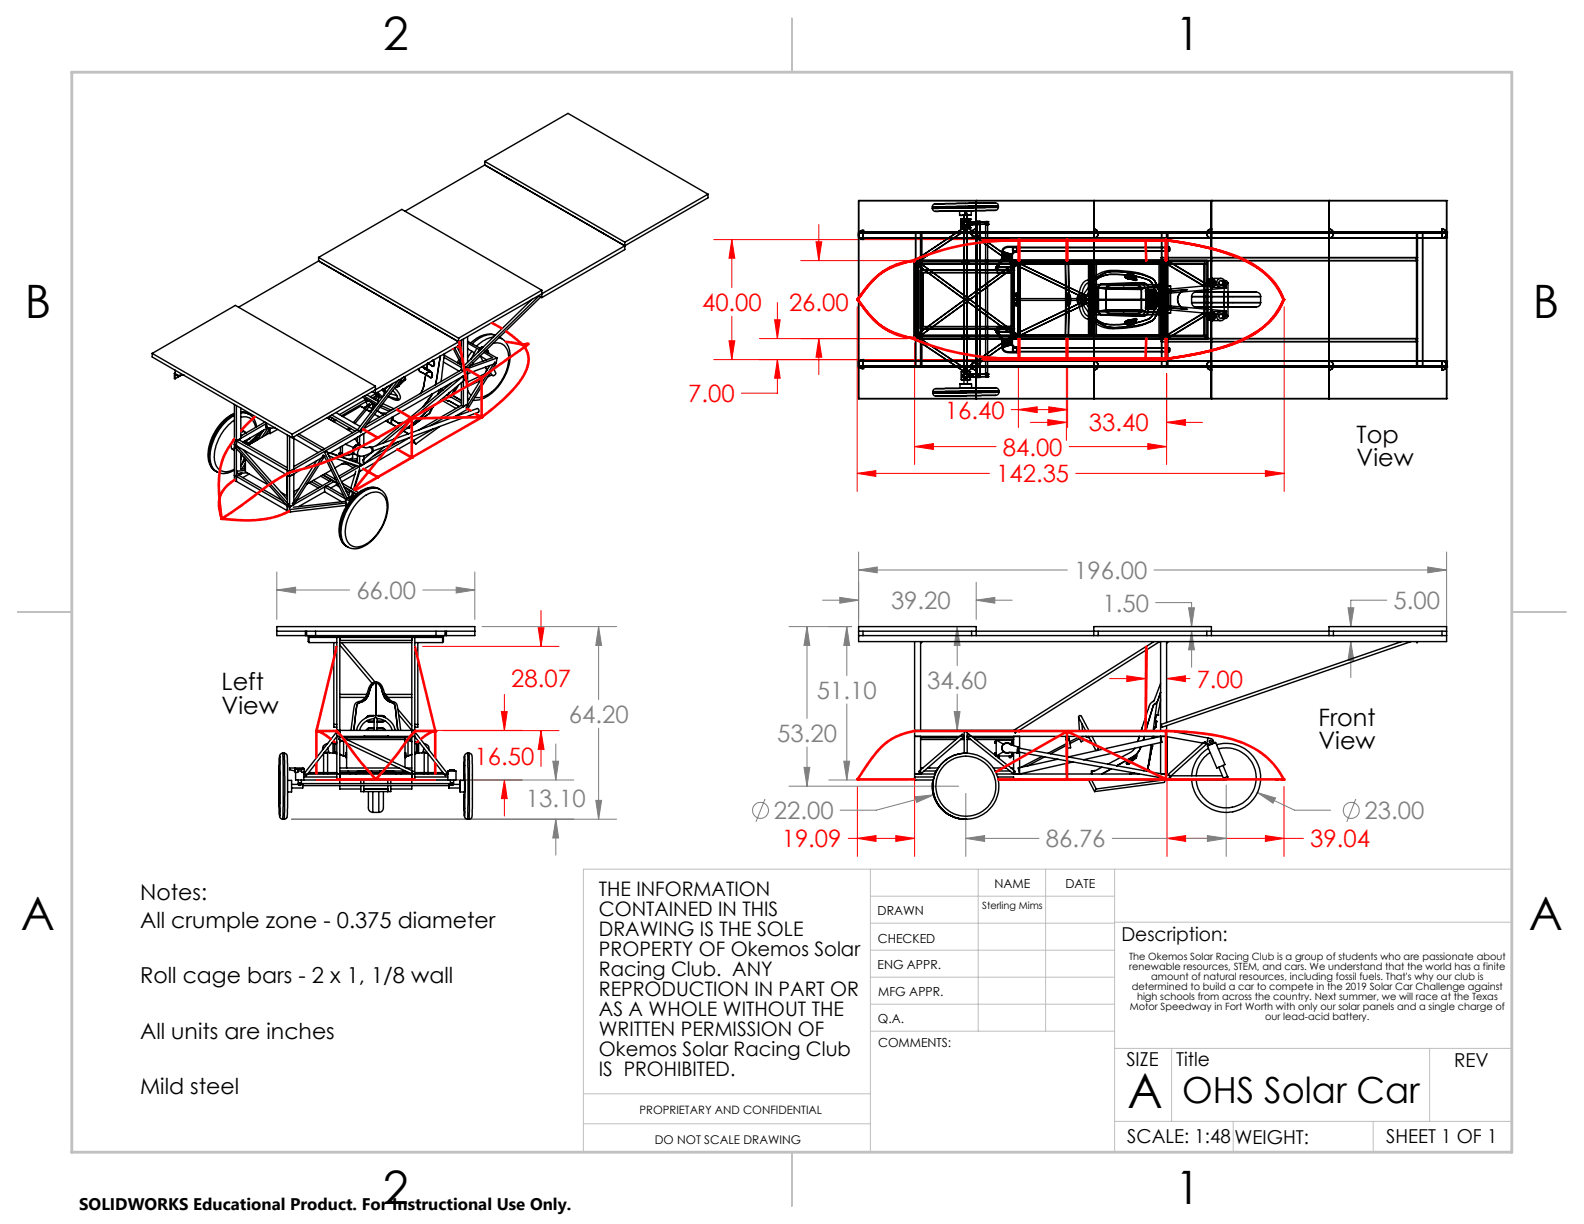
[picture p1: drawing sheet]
<svg xmlns="http://www.w3.org/2000/svg" width="279mm" height="216mm" viewBox="0 0 279 216" stroke-linecap="round" stroke-linejoin="round" font-family="sans-serif">
<defs><g id="words">
<text font-size="8.5" x="198.9" y="195.5">A</text>
<g font-size="8.1">
<text x="67.6" y="8.9">2</text>
<text x="207.3" y="8.9">1</text>
<text x="4.4" y="56.2">B</text>
<text x="270.4" y="56.2">B</text>
<text x="3.7" y="164.1">A</text>
<text x="269.7" y="164.1">A</text>
<text x="67.6" y="212.4">2</text>
<text x="207.3" y="212.4">1</text>
</g>
<text font-size="6.3" x="208.5" y="194.5">OHS Solar Car</text>
<g font-size="4.2" fill="#f00">
<text x="123.8" y="54.8">40.00</text>
<text x="139.2" y="54.8">26.00</text>
<text x="121.4" y="70.9">7.00</text>
<text x="166.7" y="73.8">16.40</text>
<text x="192.1" y="76.1">33.40</text>
<text x="176.9" y="80.3">84.00</text>
<text x="175.7" y="85.1">142.35</text>
<text x="90.2" y="121.2">28.07</text>
<text x="211.1" y="121.3">7.00</text>
<text x="83.7" y="134.9">16.50</text>
<text x="137.9" y="149.5">19.09</text>
<text x="231.1" y="149.5">39.04</text>
</g>
<g font-size="4.2">
<text x="239.3" y="78.1">Top</text>
<text x="239.3" y="82.3">View</text>
<text x="39.1" y="121.7">Left</text>
<text x="39.1" y="125.9">View</text>
<text x="232.5" y="128">Front</text>
<text x="232.5" y="132.2">View</text>
</g>
<g font-size="4.2" fill="#808080">
<text x="62.9" y="105.7">66.00</text>
<text x="157.2" y="107.5">39.20</text>
<text x="189.5" y="102.1">196.00</text>
<text x="194.5" y="107.9">1.50</text>
<text x="245.8" y="107.5">5.00</text>
<text x="144.1" y="123.3">51.10</text>
<text x="163.6" y="121.5">34.60</text>
<text x="100.3" y="127.5">64.20</text>
<text x="137.1" y="130.8">53.20</text>
<text x="92.8" y="142.4">13.10</text>
<text x="136.5" y="144.5">22.00</text>
<text x="184.5" y="149.5">86.76</text>
<text x="240.7" y="144.5">23.00</text>
</g>
<g font-size="3.9">
<text x="24.7" y="158.8">Notes:</text>
<text x="24.7" y="163.7">All crumple zone - 0.375 diameter</text>
<text x="24.7" y="173.5">Roll cage bars - 2 x 1, 1/8 wall</text>
<text x="24.7" y="183.2">All units are inches</text>
<text x="24.7" y="193">Mild steel</text>
</g>
<g font-size="3.5">
<text x="105.6" y="158.1">THE INFORMATION</text>
<text x="105.6" y="161.6">CONTAINED IN THIS</text>
<text x="105.6" y="165.1">DRAWING IS THE SOLE</text>
<text x="105.6" y="168.6">PROPERTY OF Okemos Solar</text>
<text x="105.6" y="172.2">Racing Club. ANY</text>
<text x="105.6" y="175.7">REPRODUCTION IN PART OR</text>
<text x="105.6" y="179.2">AS A WHOLE WITHOUT THE</text>
<text x="105.6" y="182.8">WRITTEN PERMISSION OF</text>
<text x="105.6" y="186.3">Okemos Solar Racing Club</text>
<text x="105.6" y="189.8">IS PROHIBITED.</text>
</g>
<g font-size="3.4">
<text x="197.8" y="166">Description:</text>
<text x="198.7" y="188.1">SIZE</text>
<text x="207.5" y="188.1">Title</text>
<text x="256.5" y="188.2">REV</text>
<text x="198.8" y="201.7">SCALE: 1:48</text>
<text x="217.7" y="201.8">WEIGHT:</text>
<text x="244.5" y="201.7">SHEET 1 OF 1</text>
</g>
<text font-size="3" x="14" y="213.5">SOLIDWORKS Educational Product. For Instructional Use Only.</text>
<g font-size="2.2">
<text x="154.8" y="161.4">DRAWN</text>
<text x="175.4" y="156.6">NAME</text>
<text x="187.9" y="156.7">DATE</text>
<text x="154.9" y="166.3">CHECKED</text>
<text x="154.8" y="171">ENG APPR.</text>
<text x="154.9" y="175.7">MFG APPR.</text>
<text x="154.9" y="180.4">Q.A.</text>
<text x="154.9" y="184.6">COMMENTS:</text>
</g>
<text font-size="2.1" x="115.5" y="201.7">DO NOT SCALE DRAWING</text>
<text font-size="2" x="112.8" y="196.6">PROPRIETARY AND CONFIDENTIAL</text>
<g font-size="1.8">
<text x="173.2" y="160.4">Sterling Mims</text>
<text x="199.2" y="169.3">The Okemos Solar Racing Club is a group of students who are passionate about</text>
<text x="199.2" y="171">renewable resources, STEM, and cars. We understand that the world has a finite</text>
<text x="203.1" y="172.8">amount of natural resources, including fossil fuels. That's why our club is</text>
<text x="199.3" y="178.1">Motor Speedway in Fort Worth with only our solar panels and a single charge of</text>
<text x="199.7" y="174.6">determined to build a car to compete in the 2019 Solar Car Challenge against</text>
<text x="200.6" y="176.3">high schools from across the country. Next summer, we will race at the Texas</text>
<text x="223.2" y="179.9">our lead-acid battery.</text>
</g>
</g></defs>
<g fill="none" stroke="#808080" stroke-width=".18">
<path d="M151.4 97.4v13.4M255.2 97.4v13.4M48.8 104.1l3.3-.5v1zM48.8 100.9v8.4M48.8 104.1h12.9M74.6 104.1h9.1M80.5 103.6l3.2 .5-3.2 .5zM83.7 100.9v8.4M85 110.5h23.8M105.6 110.5l.5 3.3h-1zM105.6 110.5v12.9M139.2 110.5h11"/>
<path d="M142.3 110.5l.5 3.3h-1zM142.3 110.5v16.2M145.1 105.9h6.3M148.1 105.4l3.3 .5-3.3 .5zM149.4 110.5l.5 3.3h-1.1zM149.4 110.5v8.7M151.4 100.5l3.3-.5v1zM151.4 100.5h36.9M168.8 110.5l.5 3.3h-1zM168.8 110.5v6.9M172.2 105.9l3.3-.5v1zM172.2 102.7v6.6"/>
<path d="M172.2 105.9h6.3M203.6 100.5h51.6M203.8 106.3h6.4v4.2M209.7 107.2h1l-.5 3.3zM210.2 111.3l.5 3.3h-1zM210.2 111.3v6.4M237.8 107.2h1l-.5 3.3zM238.3 113.2l.5 3.3h-1zM238.3 113.2v6.3M244.6 105.9h-6.3v4.6M251.8 100l3.4 .5-3.4 .5zM60.7 137.6h40.5"/>
<path d="M97.5 134.3h1l-.5 3.3zM98 131.2v6.4M105.6 128.4v16.1M139.2 138.7h29.9M141.8 135.4h1l-.5 3.3zM142.3 131.8v6.9M146.2 137.6h13.9M148.8 134.3h1.1l-.5 3.3zM149.4 124.2v13.4M162.6 128.8h9.4M168.3 125.5h1l-.5 3.3zM168.8 122.4v6.4"/>
<path d="M170.4 139.9v11.2M216.3 138.5v12.6M221.8 139.8l3.2 1-.5 .9zM221.8 139.8l6.6 3.1h6.3M51.4 144.5h57.4M98 144.5l.5 3.3h-1zM98 144.5v6.3M105.1 141.2h1l-.5 3.3zM134.9 140.9l-1.6 4.1M161.4 140.5l3.3-.3-3 1.3zM164.7 140.2l-10.1 2.7h-6.4M170.4 147.9l3.3-.5v1z"/>
<path d="M170.4 147.9h12.9M196.2 147.9h20.1M213 147.4l3.3 .5-3.3 .5zM239.1 140.9l-1.5 4.1"/>
<circle cx="134.2" cy="142.9" r="1.42"/>
<circle cx="238.3" cy="142.9" r="1.41"/>
</g>
<g fill="none" stroke="#f00" stroke-width=".18">
<path d="M144.4 39.6v6.4M125.9 42.3h52.6M129.1 42.3l.5 3.2h-1zM129.1 42.3v8.4M129.1 55.8v7.6M133.9 59.7h26.2M136.6 56.4h1l-.5 3.3zM137.1 53.4v6.3M141.3 46h18.8M143.9 42.7h1.1l-.6 3.3zM144.4 59.7l.6 3.3h-1.1zM144.4 59.7v6.4"/>
<path d="M151.2 54.1v32.6M226.5 54.1v32.6M125.9 63.4h52.6M128.6 60.1h1l-.5 3.3zM137.1 63.4l.5 3.3h-1zM137.1 63.4v6h-6.3M161.3 78.8l3.3-.6v1.1zM161.3 60.5v21.5M161.3 78.8h14.4M178.4 72.2h9.9M179.6 72.2l3.4-.4v1zM179.6 64.6v10.8"/>
<path d="M181.8 74.5h6.3M184.8 74l3.3 .5-3.3 .5zM185 71.8l3.3 .4-3.3 .6zM188.1 64.6v13.1M188.3 64.6v10.8M188.6 78.8h17.2M202.5 78.2l3.3 .6-3.3 .5zM205.8 74.5l3.3-.5v1zM205.8 65.9v16.1M205.8 74.5h6.3M151.2 83.5l3.3-.5v1zM151.2 83.5h23.3"/>
<path d="M189.8 83.5h36.7M223.2 83l3.3 .5-3.3 .5zM74.5 114h24.1M94.9 110.7h1.1l-.6 3.3zM95.4 107.7v6.3M195.7 119.7h6.4M198.8 119.2l3.3 .5-3.3 .5zM202.1 115.3v7.6M205.8 119.7l3.3-.5v1zM205.8 119.7h4.1M73.9 128.8l24.7 .1M74.4 137.6h17.7"/>
<path d="M88.4 125.5h1.1l-.5 3.3zM89 137.6l.5 3.3h-1.1zM89 122.5v6.3M89 137.6v6.3M95.4 128.9l.6 3.3h-1.1zM95.4 128.9v6.3M151.2 138.7v12.4M161.3 137.8v13.3M205.8 137.8v13.3M226.5 138.7v12.4M149.6 147.9h11.7M151.2 147.9l3.3-.5v1z"/>
<path d="M158 147.4l3.3 .5-3.3 .5zM205.8 147.9l3.3-.5v1zM205.8 147.9h24.1M223.2 147.4l3.3 .5-3.3 .5z"/>
</g>
<g fill="none" stroke="#c0c0c0" stroke-width=".18">
<path d="M153.5 153.3v49.9M153.5 158.1h43.1M172.5 153.3v28.6M184.4 153.3v28.6M196.6 153.3v49.9M266.7 153.3h-163.8v49.9M153.5 167.6h43.1M153.5 162.8h43.1M153.5 172.4h43.1M153.5 177.1h43.1M196.6 162.7h70.1M102.9 198.2h50.6"/>
<path d="M102.9 192.9h50.6M153.6 181.9h43M196.6 197.8h70.1M196.6 184.9h70.1M206.7 184.9v12.9M217.5 197.8v5.4M242.2 197.8v5.4M252.2 184.9v12.9"/>
</g>
<path d="M139.7 3.2v9.5M3.1 107.9h9.6M266.7 107.9h9.5M139.7 203.2v9.6" fill="none" stroke="#c0c0c0" stroke-width=".25"/>
<path d="M12.7 12.7h254v190.5h-254z" fill="none" stroke="#c0c0c0" stroke-width=".5"/>
<path d="M158 147.4l3.3 .5-3.3 .5zM151.2 147.9l3.3-.5v1zM223.2 147.4l3.3 .5-3.3 .5zM205.8 147.9l3.3-.5v1zM198.8 119.2l3.3 .5-3.3 .5zM205.8 119.7l3.3-.5v1zM143.9 42.7h1.1l-.6 3.3zM144.4 59.7l.6 3.3h-1.1zM161.3 78.8l3.3-.6v1.1zM202.5 78.2l3.3 .6-3.3 .5zM151.2 83.5l3.3-.5v1zM223.2 83l3.3 .5-3.3 .5zM129.1 42.3l.5 3.2h-1zM128.6 60.1h1l-.5 3.3zM136.6 56.4h1l-.5 3.3zM137.1 63.4l.5 3.3h-1zM205.8 74.5l3.3-.5v1zM184.8 74l3.3 .5-3.3 .5zM179.6 72.2l3.4-.4v1zM185 71.8l3.3 .4-3.3 .6zM88.4 125.5h1.1l-.5 3.3zM89 137.6l.5 3.3h-1.1zM95.4 128.9l.6 3.3h-1.1zM94.9 110.7h1.1l-.6 3.3z" fill="#f00"/>
<path d="M251.8 100l3.4 .5-3.4 .5zM151.4 100.5l3.3-.5v1zM170.4 147.9l3.3-.5v1zM213 147.4l3.3 .5-3.3 .5zM141.8 135.4h1l-.5 3.3zM142.3 110.5l.5 3.3h-1zM148.8 134.3h1.1l-.5 3.3zM149.4 110.5l.5 3.3h-1.1zM148.1 105.4l3.3 .5-3.3 .5zM172.2 105.9l3.3-.5v1zM237.8 107.2h1l-.5 3.3zM238.3 113.2l.5 3.3h-1zM209.7 107.2h1l-.5 3.3zM210.2 111.3l.5 3.3h-1zM161.4 140.5l.3 1 3-1.3zM221.8 139.8l2.7 1.9 .5-.9zM168.3 125.5h1l-.5 3.3zM168.8 110.5l.5 3.3h-1zM98 144.5l.5 3.3h-1zM97.5 134.3h1l-.5 3.3zM48.8 104.1l3.3-.5v1zM80.5 103.6l3.2 .5-3.2 .5zM105.6 110.5l.5 3.3h-1zM105.1 141.2h1l-.5 3.3z" fill="#808080"/>
<g fill="none" stroke="#000" stroke-width=".25">
<path d="M85.5 28.5v.6M85.5 28.5l24.7 14.2M85.5 29.1l24.7 14.3M85.5 28.5l14.7-8.5 24.7 14.3M85.5 29.1l-14.1 8.2M89.1 31.2l1.1 .6M124.9 34.3l-14.7 8.4M124.9 34.3v.6l-14.7 8.5M151.4 35.4h.1M151.4 35.4v34.9M151.4 35.4h103.8M164.5 36.8l11.6-.3z"/>
<path d="M164.5 36.5l11.6-.2zM165 35.9l-.5 .3v.7l.2 .3 .3 .1M165 35.9l10.5-.1zM165 37.3l10.6-.2zM169.3 38h2zM169.3 37.2h2zM169.3 37.2v.8M169.5 38.6h.1M169.5 38.6h.3v1.3M169.5 39.1h.1M169.5 39.8h.1M169.5 38.6h1.6"/>
<path d="M169.5 38.6v1.6M169.5 38.6l.1 .1M169.6 38.7h.1M169.6 39.1h.1M169.6 39.8h.1M169.6 38.7v1.4M169.6 38.7h1.5M169.7 38.8h.1M169.7 38.8v1.2M169.7 38.8h1.2M169.8 39.9l-.3 .3M169.8 39.9h1.1"/>
<path d="M170 38.7h.1M170 38.6h.1M170 38.6v.1M170 38h.6zM170 38v2M170 40h.6zM170 39.2h1.1M170 39.2l.1 .4M170 39.2h.1M170.1 39.6h.1M170.1 39.6h1.5M170.2 37.6h.1"/>
<path d="M170.2 37.6h.3M170.2 37.6l-.2 1M170.5 37.6h.1M170.5 37.6l.2 1M170.6 39.2v.4M170.6 39.2h.1M170.6 39.6h.1M170.6 38v2M170.7 38.7h.1M170.7 38.6h.1M170.7 38.6v.1M170.9 39.9l.2 .3"/>
<path d="M170.9 38.8v1.2M170.9 38.8h.1M171.1 38.7h.1M171.1 39.1h.1M171.1 39.8h.1M171.1 38.7v1.4M171.1 38.7v.4M171.1 39.2v.4M171.1 39.8v.4M171.1 38.6h.1M171.1 38.6h-.2v1.3M171.1 38.6v1.6"/>
<path d="M171.2 39.2v.4M171.2 39.2h.4l.1 .4M171.3 37.2v.8M171.5 39.2h-.4M171.5 39.2h1.3M171.5 39.2l.1 .4M171.7 39.6h1.1M171.7 39.6h-.5M171.7 39.6h-.1M172.2 35.4h.1M172.2 35.4v34.9M172.3 39.1h.5"/>
<path d="M172.3 39.1v27.5M172.3 39.1h.1M172.8 39.2v.4M172.8 39.2h.1M172.8 39.6h.1M172.8 39.1h.1M172.8 39.1v27.5M173.8 39.5h.1M173.8 39.5v26.5M173.9 39.1h.1M173.9 39.1h.3M173.9 39.1l-.1 .4"/>
<path d="M174 39.5h.1M174 39.5l.2 .2h-.4M174 39.5l-.2 .2M174.2 39.1v.4M174.2 39.1h.1M174.2 39.5h.1M174.2 39.5v26.5M174.3 39.1l-3.1 .1M174.3 39.1v.4M174.3 39.1l-4.3 .1M174.3 39.1h.1M174.3 39.5h.1"/>
<path d="M174.3 39.5l-3.1 .1M174.3 39.5l-4.2 .1M175.5 35.8l.5 .1 .1 .4v.5l-.2 .2-.3 .1M192.9 35.4h.1M192.9 35.4v34.9M213.7 35.4h.1M213.7 35.4v34.9M234.4 35.4h.1M234.4 35.4v34.9M255.2 35.4h.1M255.2 35.4v34.9M56.2 46l-14.1 8.2"/>
<path d="M56.2 46l24.7 14.3M56.2 45.4l24.7 14.3M56.2 45.4l14.7-8.5 24.7 14.3M56.2 45.4v.6M59.8 48.1l1.1 .7M76.2 57.6l1.1 .6M80.9 59.7v1.3l-14.7 8.4M81.7 59.8v3.9M82.5 59.4v4.5M87.1 59.4a5.1 5.1 0 0 0-3 1.7M88.1 59.5l.4 .2M88.5 59.7a3.5 3.5 0 0 1 1.5 3.2"/>
<path d="M93.9 52.8l-12 11.7M95 52.1l.6 .4M95.1 52.2l-12.9 12.6M95.4 52.4l-13.1 12.7M95.6 51.2l-14.7 8.5M95.6 51.2v1.3M105.6 40.7l1.1 .6M110.2 42.7v1.3l-14.6 8.5M110.2 43.4l-29.3 16.9M151.4 41.1h.1M151.4 41.9h.1M151.4 40.9h.1"/>
<path d="M151.4 41.1h103.8M151.4 41.9h103.8M151.4 40.9h103.8M152.2 40.6l-.5 .3-.3 .3 .2 .7 .3 .3h.3M152.2 40.6h.1M152.2 42.2h.1M152.2 40.6v1.6M161.3 46.5h.1M161.3 46h.1M161.3 59.7h.1M161.3 59.2h.1M161.3 46v13.7"/>
<path d="M161.3 46.5h51.6M161.3 46h88.6M161.3 59.7h88.6M161.3 59.2h51.6M161.3 46.2h.6v13.2h-.6M161.3 59.7l8.8 5.8M161.3 46l.3 .4M161.5 41.1h.1M161.5 46.5h.1M161.5 59.2h.1M161.5 41.1v23.5M161.5 46.5l17.9 13.1"/>
<path d="M161.5 59.2l.3 .4M161.6 59.3l8.8 5.8M161.6 59.3l-.3 .4M161.6 59.3h.1M161.6 46.4h.1M161.8 46.1h.1M161.8 59.6h.1M161.8 46.1l17.9 13.1M161.8 46.1l-.3 .4M161.9 59.2h.1M161.9 46.5h.1M162 46v.5"/>
<path d="M162 59.2v.5M162.4 59.2h.1M162.4 46.5h.1M162.4 46h.1M162.4 59.7h.1M162.4 41.1h.1M162.4 58h.1M162.4 47.7h.1M162.4 41.1v23.5M162.4 58h16.4M162.4 47.7h16.4M162.6 41.1h.1"/>
<path d="M162.6 41.1v23.5M162.8 48.1v9.5M162.8 48.1h15.6M162.8 57.6h15.6M162.8 57.6h.1M162.8 48.1h.1M169.5 40.2h.1M169.5 40.2h1.6M169.6 40.1h.1M169.6 40.1h1.5M169.6 40.1l.4 .1M169.7 40h.1"/>
<path d="M169.7 46v.5M169.7 59.2v.5M169.7 40h1.2M170 40.2h.1M170 40.1h.1M170 40.1v.1M170.1 59.2h.1M170.1 46.5h.1M170.1 59.7h.1M170.1 46h.1M170.1 40.1h.1M170.1 40.1v25.4"/>
<path d="M170.1 59.3h.5v6.2M170.1 40.1l-8.8 5.9M170.1 40.1l.3 .5M170.1 40.5h.5M170.3 40.6h.1M170.3 40.6l8.2 5.8M170.4 40.6h.1M170.4 40.6l-8.8 5.8M170.5 46v.5M170.5 59.2v.5M170.6 59.2h.1M170.6 46.5h.1"/>
<path d="M170.6 59.7h.1M170.6 46h.1M170.6 40.1h.1M170.6 40.1v6.3h-.5M170.6 46.5v12.7M170.6 40.1l-.3 .5M170.6 40.1l8.2 5.9M170.7 40.2h.1M170.7 40.1h.1M170.7 40.1v.1M170.7 40.2h.4M170.9 46v.5"/>
<path d="M170.9 59.2v.5M170.9 40h.1M171.1 40.1h.1M171.1 40.1v.1M171.1 40.2h.1M172.2 40.4h.1M172.2 42h.1M172.2 40.4l-.5 .1-.3 .6 .1 .6 .4 .2 .3 .1M175.5 58h.1M175.5 58.1h.1M175.5 47.7h.1M175.5 47.6h.1"/>
<path d="M175.5 47.6v.1M175.5 58v.1M175.5 58.1h.2M175.5 47.6h.2M175.5 58h.1zM175.5 58.1h.1zM175.5 47.7h.1zM175.5 47.6h.1zM175.6 47.6v.1M175.6 58v.1M175.7 58h.1M175.7 58.5h.1"/>
<path d="M175.7 58.1h.1M175.7 47.6h.1M175.7 47.7h.1M175.7 47.1h.1M175.7 58.5l.5 .9a2.35 2.35 0 0 1 .5 1.9M175.7 47.1v.6M175.7 58v.5M175.7 58.5h2.9M175.7 47.1h2.9M175.7 58.5l1.3 1.6M175.9 58h.1M175.9 58.5h.1"/>
<path d="M175.9 47.7h.1M175.9 47.1h.1M175.9 58h2.5zM175.9 47.7h2.5zM175.9 57.6h2.5zM175.9 48.1h2.5zM175.9 58.5h2.5M175.9 58.5l1.1 1.4M175.9 47.2h.1M175.9 47.2h2.5M175.9 47.1v1M175.9 57.6v.9"/>
<path d="M175.9 58.5l.9 1.4M175.9 58.5h2.5zM175.9 47.1h2.5zM175.9 47.1v.6M175.9 58v.5M176 58h.1M176 58.1h.1M176 47.7h.1M176 47.6h.1M176 47.6v.1M176 58v.1M176 58.1h.2"/>
<path d="M176 47.6h.2M176.1 58h.1zM176.1 58.1h.1zM176.1 47.7h.1zM176.1 47.6h.1zM176.1 47.6v.1M176.1 58v.1M176.2 47.6v.1M176.2 58v.1M176.2 58h.1M176.2 58.1h.1M176.2 47.6h.1"/>
<path d="M176.2 47.7h.1M176.7 44.4a2.78 2.78 0 0 1-.7 2.2l-.3 .5M176.7 45.3h1.9zM176.7 45.5h1.9zM176.7 44.4l1.9 .5zM176.7 45.5h.3zM176.8 59.9h.2zM176.8 45.7h.2zM176.8 45.7l-.9 1.5M176.8 45.5h1.6zM176.9 44.4v.9M176.9 45.4h1.5z"/>
<path d="M176.9 45.3h1.5zM176.9 44.4l1.5 .5-.9-.2zM176.9 45.5h1.5zM176.9 45.2h1.5zM176.9 45.4l-.1 .1M177 45h1.3zM177 45l-.1 .5M177 45.5h1.3M177 45.5l-1.3 1.6M177 59.9h1.2M177 45.7h1.2M177 45.7l-1.1 1.5"/>
<path d="M177.1 59.9h1.1zM177.1 45h1.1zM177.1 45.7h1.1zM177.1 45v.7M177.1 59.9v.7M178 47.6v.1M178 58v.1M178 58.1h.3M178 47.6h.3M178 58h.1M178 58.1h.1M178 47.7h.1"/>
<path d="M178 47.6h.1M178.1 58h.1zM178.1 58.1h.1zM178.1 47.7h.1zM178.1 47.6h.1zM178.2 59.9h.2zM178.2 45.7h.2zM178.2 45.7l.2 1.5M178.2 45v.7M178.2 47.6v.1M178.2 58v.1M178.2 59.9v.7"/>
<path d="M178.3 58h.1M178.3 58.1h.1M178.3 47.7h.1M178.3 47.6h.1M178.3 45.5h.3zM178.3 47.6v.1M178.3 58v.1M178.3 45.5l.3 1.6M178.3 45l.1 .2M178.4 45.2v.3M178.4 47.1v1M178.4 57.6v.9"/>
<path d="M178.4 58.5h.1M178.4 58.5v1.4M178.4 47.1h.1M178.4 45.7v1.4M178.4 58.5l-.2 1.4M178.4 47.2h.1M178.4 45.4v.1M178.4 45.3v.1M178.4 47.1v.6M178.4 48.1v9.5M178.4 58v.5M178.4 48.1h.1"/>
<path d="M178.4 57.6h.1M178.4 58h.1M178.4 47.7h.1M178.5 59.3h.1M178.5 46.4h.1M178.5 59.3l.3 .4M178.5 59.3l-8.2 5.8M178.6 58.5v1.9a.68 .68 0 0 0 .9 .8h.2M178.6 47.1v.6M178.6 58v.5M178.6 58.5l-.3 1.6M178.6 58h.1"/>
<path d="M178.6 58.5h.1M178.6 47.7h.1M178.6 47.1h.1M178.6 43.6l.1 .7zM178.6 43.7l.1 .5zM178.7 44.3h27.6M178.7 43.6h27.6M178.7 44.2h27.6M178.7 43.7h27.6M178.8 52v.2h.5v-.2v1.6v-.2h-.5v.2zM178.8 59.2h.1M178.8 46.5h.1"/>
<path d="M178.8 46h.1M178.8 59.7h.1M178.8 47.7h.1M178.8 58h.1M178.8 51.8h.1M178.8 53.9h.1M178.8 46v13.7M178.8 52h.5M178.8 53.6h.5M178.8 59.7l-8.2 5.8M178.8 46l-.3 .4M178.8 51.8h.5"/>
<path d="M178.8 53.9h.5M178.8 52.7h.1v.3zM178.9 52.7h11.5M178.9 53h11.5M179.1 46v.5M179.1 59.2v.5M179.3 51.8h.1M179.3 53.9h.1M179.3 51.8v2.1M179.4 59.6h.1M179.4 46.1h.1M179.4 43.5l.2 .4-.1 .6-.1-.4z"/>
<path d="M179.4 43.6l.1 .7zM179.4 46.1l-17.9 13.1M179.4 46.1l.3 .4M179.5 43.5h-1.4a1.16 1.16 0 0 0-1.4 .9M179.5 43.6h-1.4a.98 .98 0 0 0-1.2 .8M179.5 43.5h.2M179.6 43.6v.7zM179.6 59.2h.1M179.6 46.5h.1M179.6 46v13.7M179.6 47l12.4 5.9M179.6 58.7l.2 .5"/>
<path d="M179.6 47h.1M179.6 58.7h.1M179.7 43.6l.1 .1-.1 .6zM179.7 44.5h-.7l-.4 .4v2.2M179.7 44.3l-.9 .2-.4 .3v.5M179.7 43.5l.1 .2-.1 .8-.1-.2zM179.7 59.2l-.3 .4M179.7 46.5l-17.9 13.1M179.7 59.2h.1M179.7 46.5h.1M179.8 59.2h.1M179.8 46.5h.1"/>
<path d="M179.8 46h.1M179.8 59.7h.1M179.8 46v13.7M179.8 46.5l-.2 .5M179.8 46.5l12.5 6M187.9 46.4h.5M187.9 46.4l.1 4.3M188 54.9l.6 .1M188 46.2h.5M188 46.2l-.1 .2M188 54.9l.1 .1M188 54.9l-.1 4.3"/>
<path d="M188 50.7v4.2M188 46.2l.1 4.5M188.1 55l-.1 4.2M188.1 50.7v4.3M188.1 50.7h-.1M188.1 51.8h.5v2.1h-.5M188.1 52.2l.1-.2 .1 .4-.1 1.2-.1-.2M188.1 52.2h.5l.1-.2 .1 1.3a.14 .14 0 0 1 0 .2 .14 .14 0 0 1-.2 0v-.1h-.5M188.1 51.8v.4M188.1 53.4v.5M188.2 52.7v.3zM188.2 52h.5"/>
<path d="M188.2 53.6h.5M188.4 46.4l.1 4.3M188.5 46.2l-.1 .2M188.5 54.9l-.1 4.3M188.5 54.9l.1 .1M188.5 50.7v4.2M188.5 46.2l.1 4.5M188.6 50.7h-.6M188.6 55l-.1 4.2M188.6 50.7v4.3M188.6 50.7h-.1M188.7 52.7v.3z"/>
<path d="M190.2 52.1a.41 .41 0 0 1 .4 .1 .41 .41 0 0 1 .1 .5 .76 .76 0 0 1-.4 .9 1.2 1.2 0 0 1-.1-1.5zM190.3 52.7l.1 .1v.2zM190.4 52l.9 .1M190.4 53.6h.7M190.5 52.5h.2M190.7 53l-.1 .1M190.7 52.5a.26 .26 0 0 0-.3 .3 .26 .26 0 0 0 .3 .2M190.7 53l.2 .4 .2 .2M190.7 52.5a.25 .25 0 0 1 .3 .3 .25 .25 0 0 1-.3 .2M190.8 52.8l.2 1.7a1.47 1.47 0 0 0 1.1 1.2l.3-.2M190.9 53.6l1.5 2M191 50a1.2 1.2 0 0 1 1.2-.6 1.2 1.2 0 0 1 1 .9 5.7 5.7 0 0 1-.4 5.7 1.22 1.22 0 0 1-2-.6l-.5-1.5v-1.6l.3-1.5z"/>
<path d="M191 52.4a.34 .34 0 0 1 .4 .1 .34 .34 0 0 1 0 .4l-.1 .2a.24 .24 0 0 1-.3 .3 .24 .24 0 0 1-.1-.4zM191.1 52.4l.2 .1v.5a.24 .24 0 0 1-.3 .2 .24 .24 0 0 1 0-.4zM191.1 53.6h.1M191.1 52.4a.3 .3 0 0 1 .4 0 .3 .3 0 0 1 .1 .3 .4 .4 0 0 1-.1 .5 .4 .4 0 0 1-.4 .1l-.1-.2zM191.1 52.4a.32 .32 0 0 1 .4 0 .32 .32 0 0 1 .1 .4v.2a.26 .26 0 0 1-.1 .3 .26 .26 0 0 1-.4-.1l-.1-.6zM191.1 52.3h.2M191.1 53.4h.2M191.1 52.4h.2M191.1 53.3h.2M191.2 52.4l.2-.1 .1 .3v.5a.24 .24 0 0 1-.3 .3 .24 .24 0 0 1-.1-.4zM191.2 52.5a.33 .33 0 0 1 .3 .1 .33 .33 0 0 1 0 .4 .24 .24 0 0 1-.4 .2 .24 .24 0 0 1 0-.4zM191.2 52.1h-.3l-.2 .4"/>
<path d="M191.2 52.1h-.1a.17 .17 0 0 0 0 .2 .17 .17 0 0 0 .2 .1h.1M191.2 52.1l.3 .1-.1 .2M191.3 52.6h.2M191.3 52.8h.3M191.3 52.8v.2M191.3 52.6l.2 .1M191.3 52.2l.3 .5v.5l-.3 .2M191.3 53.4h.2l-.4 .2M191.3 53.4l-.4 .2h.2M191.3 52.5h.3v.4a.21 .21 0 0 1-.2 .3 .21 .21 0 0 1-.2-.3zM191.3 52.5v.1M191.3 53l.2 .1"/>
<path d="M191.3 52.5l.1 .1M191.3 52.8l.1 .2M191.3 52.5h.1M191.3 52.8v.1M191.3 52.6h.1M191.3 52.9h.2M191.3 52.9l.2 .1M191.3 53h.1M191.4 52.4l.1 .7-.2 .3M191.4 52.6h.1M191.4 52.7h.1M191.4 52.7l-.1 .1"/>
<path d="M191.4 52.8l.1 .1M191.4 53l.1 .1M191.4 52.6l.1 .4M191.4 52.7h.2M191.4 52.8h.1M191.4 52.8h-.1M191.4 52.5v.1M191.4 52.6l.2 .2M191.4 52.7l.1 .4M191.4 52.5l.1 .1M191.4 52.6v.1M191.4 52.7l.1 .3"/>
<path d="M191.4 52.8l.1 .2M191.5 52.6h.1M191.5 52.7h.1M191.5 53h.1M191.5 53.1h.1M191.5 52.6l.1 .1M191.5 52.7v.3M191.5 52.8v.1M191.5 52.8h-.1M191.5 52.7h-.1M191.5 52.9h.1M191.5 52.8v.2"/>
<path d="M191.5 52.8l.1 .2M191.5 52.8h.1M191.6 53h.1M191.6 52.8v.3M191.6 52.7v.1M191.6 52.8l-.1 .2M192 46.5h.1M192 59.2h.1M192 52.9h.1M192 52.7h.1M192 50.2h13.6v.5h-13.6M192 55h13.6v.5h-13.6"/>
<path d="M192 46.5v12.7M192 52.7l.3 .5M192 52.7l-12.4 6M192.3 52.5h.1M192.3 53.2h.1M192.3 52.5l-.3 .4M192.3 53.2l-12.5 6M192.3 46.5v12.7M192.3 59.2h.1M192.3 46.5h.1M192.4 50.2a.7 .7 0 0 0-.7-.2 .7 .7 0 0 0-.5 .6l-.3 1.2-.1 1M192.4 50.1l.2 .1h.3v.2a.27 .27 0 0 1-.3-.1 .27 .27 0 0 1-.1-.3z"/>
<path d="M192.4 50.1l-1.4 2M192.5 51.8h.1M192.5 49.2l.9-.7a5.1 5.1 0 0 1 3.2-.8l3.6 .3 1.2 .3 1.7 .7a3.5 3.5 0 0 1 1.3 2.2l.6 .6 .2 .7M192.5 53.9h.1M192.5 54v1.5M192.5 53.9v.1M192.5 53.9v1.9M192.5 55.5v.9v-.6M192.5 49.8v-.6v.9M192.5 49.8v2M192.5 51.6v.2M192.5 50.1v1.5"/>
<path d="M192.5 51.8l.2 .2M192.5 51.6l.3 .2 .1 .2M192.5 49.8a5.6 5.6 0 0 1 5.4-1.9l1.9 .2 1.7 .4a3.4 3.4 0 0 1 2.3 1.2l.3 .8M192.5 50.1a4.8 4.8 0 0 1 4.3-1.7l2.4 .1 1.6 .3a3.6 3.6 0 0 1 2.3 1l.1 .1a3.3 3.3 0 0 0 1.2 1.9l.2 .4 .2 .6M192.5 49.8a5.6 5.6 0 0 1 5.2-1.9l3.1 .4 2 .6a1.97 1.97 0 0 1 1.4 1.8l.2 .5a2.19 2.19 0 0 1 .8 1.4v.2M192.5 50.1a5 5 0 0 1 5-1.7l2.5 .2 1.5 .4a2.04 2.04 0 0 1 1.5 .7l.1 .1 .8 1.6 .7 .7 .2 .7M192.5 59.2h.1M192.5 46.5h.1M192.5 55.5h.1M192.5 50.1h.1M192.5 46.5v12.7M192.6 50.4l.5 1.1 .1 1.5-.2 1.6-.4 .7"/>
<path d="M192.7 52v.8M192.7 52.8h.2M192.7 52.8v.8M192.7 53.6l-.2 .3M192.7 55.2l.1 .1a.16 .16 0 0 1 0 .2 .16 .16 0 0 1-.2 0l-.2 .1 .1 .1zM192.7 46.6h11.7v12.5h-11.7zM192.7 52.8h10.5M192.8 50.7v4.3M192.9 50.4l-1.4 1.9 .1 .7-.1 .4 1.3 1.9M192.9 52v.8M192.9 53.6v.2l-.4 .2M192.9 52.8v.8"/>
<path d="M192.9 42h.1M192.9 40.4h.1M192.9 40.4l.5 .1 .3 .5-.1 .7-.4 .2-.3 .1M193.1 50.2v5.3M193.4 46.5v3.7M193.4 50.7v4.3M193.4 55.5v3.7M193.4 46.6v12.5M193.6 50.7v4.3M193.7 54.9a.73 .73 0 0 0 .9 .7M193.7 54.9l.2 .5 .8 .2M193.7 50.8l1.4 .2"/>
<path d="M193.7 50.8v4.1M194.6 50.1h.1M194.6 50.1h-.3a.61 .61 0 0 0-.6 .7M194.6 50.1a.79 .79 0 0 0-.9 .7M194.6 55.6h.1M194.6 55.6l7 .1M194.7 50.1l-.7 .2-.3 .5M194.7 50.1l1.3 .2M195.1 54.6a.81 .81 0 0 0 .9 .8M195.1 51h6.2M195.1 51v3.6M195.1 54.6h6.2"/>
<path d="M195.1 54.6l-1.4 .3M196 50.3a.81 .81 0 0 0-.9 .7M196 50.3h4.5M196 55.4h4.5M196 55.4l-1.3 .2M198.6 48.8l.6 .1a1.44 1.44 0 0 1 1.2 .3l.1 .2M198.6 56.9h-.1l.2 .3M198.6 48.8l1.4 .2M198.6 48.8l-.2 .1 .6 .3M198.6 56.9l.4 .4M198.7 48.5l-.2 .3h.1M199 48.4l1.2 .2"/>
<path d="M199 48.4l-.4 .4M199 48.4a.28 .28 0 0 0-.3 .3 .28 .28 0 0 0 .3 .2l.1 .1M199 49.2l1.2 .3M199 48.4h-.2l-.1 .2 .4 .4M199 56.5l.1 .2M199 56.5l-.2 .1a.26 .26 0 0 0-.2 0 .26 .26 0 0 0-.1 .3h.1M199 56.5l-.6 .3 .2 .1M199.1 49l-.1 .2M199.1 49l1.2 .4M199.1 56.7a.34 .34 0 0 0-.4 .2 .34 .34 0 0 0 .2 .4h.1M199.1 56.7l-.4 .3 .1 .3h.2M200 49l.1 .1a.23 .23 0 0 1 .3 .1 .23 .23 0 0 1-.1 .3h-.1"/>
<path d="M200 49l.4 .2v.3h-.2M200 56.7l-1.4 .2M200 56.7l.2 .3M200 52.8h1.6M200.2 48.6l-.2 .4M200.2 48.6l.3 .6-.1 .2h-.1M200.2 48.6l.3 .6v.2h-.2M200.2 57l-1.2 .3M200.2 56.2l.1 .1M200.2 56.2l-1.2 .3M200.2 56.2h.1a.24 .24 0 0 1 .1 .3 .24 .24 0 0 1-.3 .1l-.1 .1M200.2 56.2h.2v.2l-.4 .3"/>
<path d="M200.3 49.4l-.1 .1M200.3 56.3l-1.2 .4M200.3 56.3a.24 .24 0 0 1 .2 .2 .24 .24 0 0 1-.1 .2l-.2 .3M200.3 56.3h.1l.1 .1-.3 .6M200.5 56.3l-.4 .4-1.5 .2M200.5 50.3h.1a.73 .73 0 0 1 .7 .7M200.5 50.3a.79 .79 0 0 1 .8 .7M200.5 55.4l.6 .2M201.1 50.1l.5 .1 .2 .1 .2 .5M201.1 55.6l.5 .1M201.1 50.1l-.6 .2M201.3 54.6v.2a.76 .76 0 0 1-.8 .6"/>
<path d="M201.3 54.6a.79 .79 0 0 1-.8 .8M201.3 51v3.6M201.3 54.6l.7 .3M201.6 49.9l-.5 .2M201.6 49.9a.79 .79 0 0 1 .9 .7M201.6 49.9a.75 .75 0 0 1 .9 .7M201.6 49.9l-7 .2M202 54.9l-.1 .3-.3 .3-.5 .1M202 54.9l.5 .2M202 50.8l-.7 .2M202.1 51.7v-.5h.1l.2 .5M202.1 51.7l.1 1.1"/>
<path d="M202.1 54v.5l.3-.5M202.2 52.8h1M202.2 52.8l-.1 1.2M202.4 51.7v1.1M202.4 52.8v1.3l-.2 .3 1 .1M202.4 52.8h1M202.4 52.8v1.2M202.5 50.6l-.5 .2M202.5 55.1a.75 .75 0 0 1-.9 .6M202.5 50.6v4.5M202.5 55.1l1.6 .1M202.6 51.7a.3 .3 0 0 1 .1-.5l.1 .5"/>
<path d="M202.6 51.7l.1 1.1M202.6 51.7v-.5l.2 .5M202.6 54v.3a.16 .16 0 0 0-.1 .2 .16 .16 0 0 0 .2 0 .16 .16 0 0 0 .1-.2v-.3M202.6 54v.5l.2-.5M202.7 52.8h.9M202.7 52.8l-.1 1.2M202.8 51.7l.2 1.1M202.9 52.8v1.1l-.2 .6h.8M203 52.8h.8M203 52.8l-.2 1.2M203.1 51.7l.1 1.1M203.1 51.7v-.5h.1l.2 .5"/>
<path d="M203.1 54v.5l.3-.5M203.1 51.7v-.5l.2 .5M203.1 51.7l.1-.5 .1 .5M203.1 54l.1 .5 .1-.5M203.2 51.2h-1l.2 .7v.9M203.2 52.8h.8M203.2 52.8l-.1 1.2M203.3 51.7l.1 1.1M203.4 51.7v1.1M203.4 52.8l-.1 1.2M203.4 52.8h1.8M203.4 52.8l-.1 1.4a.16 .16 0 0 0-.1 .2 .16 .16 0 0 0 .2 .1h.4"/>
<path d="M203.4 52.8h.8M203.4 52.8v1.2M203.5 51.2h-.8l.2 .6v1M203.5 51.7l.1 1.1M203.5 51.7v-.5l.2 .5M203.5 54v.5l.2-.5M203.6 52.8l-.1 1.2M203.7 51.7l.1 1.1M203.8 51.2h-.6l.2 .5v1.1M203.8 52.8l-.1 1.2M203.9 51.7l-.1-.5 .3 .5M203.9 51.7l.1 1.1"/>
<path d="M203.9 54l-.1 .5 .3-.5M204 52.8l-.1 1.2M204.1 51.7l.1 1.1M204.1 50.5a2.58 2.58 0 0 0 1 1.5l.1 .8M204.1 55.2a2.34 2.34 0 0 1-2 1.8l-1.1 .4a19.5 19.5 0 0 1-5.6 .2 5.9 5.9 0 0 1-2.9-1.8M204.1 50.5l-1.6 .1M204.2 52.8l-.1 1.2M204.7 59.2h.1M204.7 46.5h.1M204.7 59.7h.1M204.7 46h.1M204.7 46v13.7"/>
<path d="M204.8 52.8h.4M204.8 52.8a1.44 1.44 0 0 1-.9 1.4l-.1 .1a3.1 3.1 0 0 1-1.2 2l-2.3 .7a18.4 18.4 0 0 1-5.7 0l-1.1-.6-1-.9M204.8 52.8l-.2 .8-.7 .6-.2 .4a2.42 2.42 0 0 1-1.1 1.7l-2.4 .7a16.5 16.5 0 0 1-5.5 .1 4.8 4.8 0 0 1-2.2-1.6M204.8 52.8h.1M204.8 59.7v.6h45.1M204.9 41.1h.1M204.9 41.1v23.5M205 46v.5M205 59.2v.5M205 45.4v1.1M205 59.2v1.1M205.1 50.2v.5"/>
<path d="M205.1 55v.5M205.2 59.2h.1M205.2 46.5h.1M205.2 53.1l-.2 .7-.6 .6-.2 .6a2.31 2.31 0 0 1-1.1 1.7l-1.7 .7-2.3 .4a9.6 9.6 0 0 1-4.6-.1l-1-.5-1-.8M205.2 59.2h.6zM205.2 46.5h.6zM205.2 52.8a1.87 1.87 0 0 1-.8 1.6l-.3 .8M205.2 52.8a1.82 1.82 0 0 1-.8 1.7 3.7 3.7 0 0 1-1.1 2l-1.7 .7-1.3 .3a17.7 17.7 0 0 1-5.1 .1l-1.3-.6-1.4-1.2M205.2 50.3h.6M205.2 47h.6M205.2 49.8h.6M205.2 58.7h.6"/>
<path d="M205.2 55.8h.6M205.2 55.4h.6M205.4 50.2v.5M205.4 55v.5M205.4 46v.5M205.4 59.2v.5M205.6 46v.5M205.6 59.2v.5M205.8 46.5h.1M205.8 46h.1M205.8 59.7h.1M205.8 59.2h.1"/>
<path d="M205.8 41.1h.1M205.8 55.2h.7zM205.8 50.4h.7zM205.8 41.1v23.5M205.8 46.1h-.6v13.5h.6M205.8 46.5l6.7 4M205.8 59.2l.3 .5M205.8 46.5v12.7M206 41.1h.1M206 41.1v23.5M206 46l-.3 .5 6.7 4M206 46h.1"/>
<path d="M206 46l6.7 4.1M206 59.7h.1M206.1 46l-.3 .5M206.1 46l6.7 4.1M206.1 51l.1 .7zM206.1 54.6l10.2 1M206.1 54.3h.1M206.1 51.4h.1M206.1 54.3l3.2 .2M206.1 51.4v2.9M206.2 53.9l-.1 .7zM206.2 53.9l10.1 1"/>
<path d="M206.2 43.6l.1 .7-.1-.1zM206.2 43.7l.1 .5zM206.5 50.4v4.8M209.3 51.1l-.6 .2-.5 .3-.5 1.1 .1 .6 .4 .7 .6 .5h.5M209.3 54.5h.1M209.3 51.1h.1M209.3 51.1l-3.2 .3M210.2 52.3h12.2zM210.2 53.4h12.2zM211 51.5a.85 .85 0 0 0-.8 .8v1.1a.78 .78 0 0 0 .8 .8M211 54.2h10.6zM211 51.5h10.6z"/>
<path d="M212.3 46.5v12.7M212.4 50.5h.1M212.4 55.1l.3 .5M212.4 55.1l-6.7 4.1 .3 .5M212.4 55.1h.1M212.5 46v.5M212.5 59.2v.5M212.5 55.1l-6.7 4.1M212.5 55.1l.3 .5M212.5 46.5v12.7M212.7 50.1l-.3 .4M212.7 50.1h.1"/>
<path d="M212.7 55.6l-6.7 4.1M212.7 55.6h.1M212.8 50.1l-.3 .4M212.8 55.6l-6.7 4.1M212.9 46v13.7M212.9 49.5h.7M212.9 50.3h.7M212.9 55.4h.7M212.9 56.2h.7M212.9 55.5h1.3v.5h-1.3M212.9 49.7h1.3v.4h-1.3M213.1 46v13.7"/>
<path d="M213.2 49.7v.4M213.2 55.5v.5M213.3 55.4h.4zM213.3 55.5h.4zM213.3 56h.4zM213.3 56.2h.4zM213.3 49.5h.4zM213.3 49.7h.4zM213.3 50.1h.4zM213.3 50.3h.4zM213.3 49.7h-.3v.4h.3M213.3 49.7h.7v.4h-.7"/>
<path d="M213.3 55.5h.7v.5h-.7M213.3 55.5h-.3v.5h.3M213.3 49.5v.8M213.3 55.4v.8M213.6 55.4h.4M213.6 55.4v.1h.4M213.6 56.2h.4M213.6 49.5h.4M213.6 49.5v.2h.4M213.6 50.3h.4M213.7 40.4h.1M213.7 42h.1"/>
<path d="M213.7 40.4l-.5 .1-.3 .6 .1 .6 .4 .2 .3 .1M213.7 49.1h1.6M213.7 50.7h1.6M213.7 55h1.6M213.7 56.6h1.6M214 55.4h-.6v.1h.6M214 56h-.6v.2h.6M214 56h-.4v.2M214 49.5h-.6v.2h.6M214 50.1h-.4v.2M214 50.1h-.6v.2h.6M214 49.5v.2"/>
<path d="M214 50.1v.2M214 55.4v.1M214 56v.2M215.3 49.5h.9M215.3 50.3h.9M215.3 55.4h.9M215.3 56.2h.9M215.9 55.7h.7zM215.9 49.9h.7zM215.9 51.5h.7zM215.9 54.2h.7zM215.9 49.9v5.8"/>
<path d="M216.3 50.1v.7zM216.3 50.1l-10.2 .9M216.3 54.9v.7zM216.3 50.8l-10.1 .9M216.6 49.9v5.8M221.6 51.5a.78 .78 0 0 1 .8 .8v1.1a.73 .73 0 0 1-.8 .8M234.4 40.4l.5 .1 .3 .5-.1 .7-.4 .2-.3 .1M234.4 42h.1M234.4 40.4h.1M249.9 46h.1M249.9 45.4h.1M249.9 59.7h.1"/>
<path d="M249.9 41.1h.1M249.9 41.1v23.5M249.9 45.4h-45.1v.6M250 41.1h.1M250 41.1v23.5M250.9 41.1h.1M250.9 41.1v23.5M254.4 40.4l.4 .1 .4 .7-.4 .6-.4 .2M254.4 40.4v1.6M254.4 42h.1M254.4 40.4h.1M255.2 40.9h.1"/>
<path d="M255.2 41.1h.1M255.2 41.9h.1M26.8 62.3l24.7 14.3M26.8 62.3l14.7-8.4 24.7 14.2M26.8 62.3v.7l24.7 14.2M30.8 65.9l.7 .4M30.8 65.9v.8l.1 .1M30.9 65.3v.5a1 1 0 0 0 1.4 .3M30.9 65.8l-.1 .1M31.5 66.4l.4-.2-1 .6M31.5 66.3v.1M31.5 66.4l-.6-.3v.7"/>
<path d="M31.6 66.2l-.1 .1M32.3 66.1h.1M40.9 78.3a.75 .75 0 0 0 .1 .9l.3 .2M41.3 73.3a8.8 8.8 0 0 0-4.2 8 2.36 2.36 0 0 0 1.5 2.1M41.3 72.9v.1a8.4 8.4 0 0 0-4.5 8.4 2.48 2.48 0 0 0 1.3 1.7M41.3 78.9v.3M41.3 74.1a8 8 0 0 0-3.4 7.3l.3 .9 .5 .6M41.3 73.1a8.7 8.7 0 0 0-4.3 8.4 2.28 2.28 0 0 0 1.1 1.6M41.3 71.3v6.3M41.3 77.7v6.9M41.3 77.5l.4 .3M41.3 78.4l.4 .2"/>
<path d="M41.7 78.6l5.9 6.7M41.7 78.6l-.1 .4 5.7 6.5M41.7 77.8l.4-.3 8.6 5M41.7 77.8l9.4 5.4M41.7 71.5v13.4M41.7 78.6l8.6 5M42.5 72.7h.4l.8 .3M42.5 73.6a1.83 1.83 0 0 1 1.8 .3M42.5 72.8h.9l.5 .3M42.5 72.7h.7l.5 .3M42.5 80v2.7h.8M42.5 72v5.3l-.8 .5"/>
<path d="M42.5 76.7l.2 .1M42.9 76.1l.6 .2M42.9 76.1l-.1 .1-.3-.1M42.9 79.3l5 5.8M42.9 76.1l.5 .3M43 77.9h.1M43 79.4h.1M43.1 77.9v.2M43.3 79.6v.2M43.4 77.7h.1M43.4 77.9v.4M43.4 77.7l-.3 .2"/>
<path d="M43.4 77.9l.7 .4M43.7 73l.2 .1M43.9 77.4h.1M43.9 73.1l.7 .6M44.1 77.3l-.7 .6M44.5 74.1l.4 .7 .2 .6M44.7 73.8l.3 .6 .3 .9M45 77.2v.2M45.2 77.1v.3M45.2 77l.4 .3M45.3 77l.4 .2M45.4 77.5l-1 .5"/>
<path d="M45.4 77.2l-1.1 .6M45.5 77.2l.1 .1M45.6 76.7l.3 .2M46.2 76l-2.5 2.3-.3-.4M46.5 76l-2.3 1.9 .3 .2M46.5 75.9l-1.1 1.7M46.7 74.4l-4.2 2.5M46.9 75.2l.7 .4M46.9 75.2v.1l.6 .4M47 74.6v.5a1 1 0 0 0 1.4 .3M47 75.1l-.1 .1M47 74.7l-5.3 3.1"/>
<path d="M47.2 75.5l-4.4 2.5M47.2 75.5l-1 1.6M47.5 76.4l-3.7 2.1M47.5 75.7l-.7 1.1M47.5 75.7v.7l.1 .1M47.6 75.6v.9M47.8 75.5l-.2 .1M48.4 75.4h.1M49 75.7l-1.4 .8M50.7 76.7v6.7M51.1 76.9v6.3M51.5 76.6v.6"/>
<path d="M51.8 77.1v5.6l-.7 .5M51.8 77.3l4.3 2.5M52.7 76.6l4.6 2.6-.4 .2-4.5-2.6M57.7 73.7l4.5 2.6M57.7 79.9l.1-.1 1.9 .7M58.1 73.4l4.6 2.7M58.3 79.9l1.5 .5M58.3 73.6l-.4 .3M58.5 73.2l4.5 2.6M58.7 73.8l-.4 .2M59.1 74l-.5 .3M59.3 72.8l4.2 2.4"/>
<path d="M59.3 74.1l-.4 .3M59.8 79.9l.1 .1M59.8 79.9l.1 .3M60 78.8v1M60 79.8l.1 .1M60 79.8l-.2 .1M60.1 79.9v.2l-.2 .1M60.1 79.9l-.2 .1M60.4 78.6v1.6M60.9 78.4l1.5 .6-.1 .4M61.6 75.4l-.3 .4M61.8 75.6l-.2 .4"/>
<path d="M62.2 79.6l.2 .4zM62.4 79.5l.1 .5 .7 .4M62.6 77.4l.7 1M63 75.8l.4 .3M63 77.1v.9M63 75.8l-11.2 6.5M63.1 78.1l.3 .3M63.3 78.4h-.2l-.3 .1-.3 .4M63.3 78.4a1.02 1.02 0 0 0-1.1 1M63.3 78.4l.2 .1M63.3 78.4h.1M63.5 79l-.4 .8 .1 .6"/>
<path d="M63.7 78.7v-.1a.8 .8 0 0 0-1.2 .6M63.7 71.8l.7 .3M63.9 78.8l.7 .2a.67 .67 0 0 1 .7-.1 .67 .67 0 0 1 .4 .7l-.2 .3M64 70.1l2.4 1.4M64 75.8l-.4 .5-.2-.2M64.2 78.4v-1.9l-.8 .4v1.6M64.2 78.7v.2M64.2 69.9l2.3 1.3M64.4 72.1l-.8-.5-3.1 1.9M64.4 70.5l-4.5 2.6M64.6 70.8l-4.4 2.5M64.7 72.3l.7 .4"/>
<path d="M64.7 72.2l.7 .5M64.7 76.2l-6.8 3.9M64.7 70.7h.1M64.7 70.7a.7 .7 0 0 0 .2 .8l-.7 .4M64.7 70.7l-.3-.2-.1-.2 1.6 .9v.2M64.7 69.6l2.1 1.3M64.7 71.7l-.5 .3M65.1 71.3l.2 .1v.1l-2.7 3.2M65.1 78.9l.2-.1a.54 .54 0 0 1 .5 .4 .54 .54 0 0 1-.1 .6l-.2 .1M65.1 71.3l-2.8 3.2M65.5 79.9l-1.2 .5-.7 .1-.4-.1M65.7 69.1l.5 .3"/>
<path d="M65.8 72.1l-.6 .4M65.8 71.9v.3M65.9 70.3l.8-.8 .2 .2-.8 .8M65.9 71.4l-.4-.2a.46 .46 0 0 1 0 .8l-.4-.2M65.9 79.5l-.1 .1M66 71.3l-.1 .1M66.1 73.1l.8 .5M66.1 71.3v.3l-.4 .4M66.2 68.1v1.3M66.2 68.1l-14.7 8.5M66.3 69.4l.2 .2M66.3 70.3l-.1 .2"/>
<path d="M66.3 69.4l-1 .6M66.3 69.8l-.6 .4M66.5 72.5l1 .5zM66.5 71.2h.1M66.5 71.2v.1M66.6 69.2l.6 .6a.18 .18 0 0 1 .1 .3 .18 .18 0 0 1-.3-.1l-.3-.2M66.6 71.1l-.1 .1M66.7 73.4l.3 .2M66.9 70l-.3 .7zM67 71.8l1.7 .8M67.2 71.5l1.8 .9M67.3 68.8l.5 .5"/>
<path d="M67.5 73h.5M67.5 73v.2zM67.5 68.7l.4 .5M67.5 73.2h.1M67.5 71.2l2 .9M67.5 79.9l-7.6 4.4M67.6 68.6l.2 .5M67.6 68.7l.6 .4M67.7 69.7h.1M67.7 69.7l-.4 .4M67.8 68.9h.1M67.8 78.8l-3.7 3.1-.1-.8 1.5-1.3"/>
<path d="M67.8 69.3l-.1 .4M67.9 69.2l-.1 .1M67.9 69.2l.2 .1M68 73h.1M68.1 74.2l1.7 1M68.2 68.3l.1-.1-.5 .6zM68.2 79.1l-2.4 1.4M68.4 74v.4M68.5 68.1l.3 .2M68.7 78.5l-2.9 1.1M68.8 69.5l1.2 .3M69 67.8l.1 .1"/>
<path d="M69.1 73.9l-.1 .9zM69.1 73.9h.1M69.1 73.6l.1 .1-.1 .2 .1-.1zM69.1 73.9l1.1 .7M69.2 73.7h.1M69.3 67.6l-6.3 8.2M69.5 77.4l-3.9 1.5M69.6 68.4l.5 .6a1.11 1.11 0 0 1 .3 1.5l-.1 .1a2.29 2.29 0 0 1-1.8-.7l1.8 .5-.5-1-.5-.5M69.7 77.3l-.3 .2M70 75.4l.2 .1M70 79.3l-3.3 2M70.2 74.6l.9-.1z"/>
<path d="M70.2 74.6l.3 .2zM70.2 74.6h.1M70.2 68.1l-.4 .1M70.2 68.2h.1M70.2 68.1h.1M70.3 67.1l-6.9 9M70.3 77.9l-1.6 .9M70.3 74.6h.1M70.7 75h.1M70.7 72.7l-5.8 3.4M70.8 74.9l-4.4 3.7M71 66.7l-6.9 8.9"/>
<path d="M71.2 76l.9 .5M71.3 66.5l.1 .2-.1 .4M71.3 67.1l-1.1 1M71.3 66.5l.2 .3-.2 .3M71.3 67.1h.1M71.3 66.5l-.4 .2M71.4 66.9h.1M71.4 66.9l-1.1 .6M71.9 74.6l-4.4 3.6M72.3 73.7l-.5 .4M72.3 75.2l.2 .1M72.3 77.2l-4.3 2.5"/>
<path d="M72.5 75.3l-.8 .3M72.5 75.3h.1M72.5 75.1l-.6 .3M72.5 77.1l-3.4 1.3M72.5 76.3l-2.6 1M72.5 74.9l-2 1.7M72.5 77.9l-2.3 1.3M72.7 78l.6 .3M73 77.7l.3 .6M73.7 73.9l-1 .8M73.8 65l.1 .3 .3 .3M74.1 73.9l-1.4 1.1"/>
<path d="M74.2 65.6l.9 .4M74.4 64.7l.9 .4M74.4 73.9l-1.7 1.2M74.5 64.7l.8 .4zM74.6 64.8l.3 .3zM74.9 65.1l.9 .4M75 72.8l-.7 .9M75 64.9v.2M75.1 66l-.4 2.4-.5 1M75.1 66l.7 .6M75.3 65.1a1.05 1.05 0 0 1 .9 1.2v.1M75.3 65.1l.7 .5"/>
<path d="M75.3 65.1h.1M75.4 64.1l-.1 1M75.5 64.1l.7 .5zM75.7 73l-1 .7M75.8 65.5l.3 .2zM75.8 65.5l-.6 .3-.1 .2M76 65.6l.3 .6a.29 .29 0 0 1-.1 .4 .29 .29 0 0 1-.4 0M76.1 69.8l-1.5 1.9M76.2 69.6l.1-.1-1.7 2.3M76.2 63.6l.4 .3zM76.3 71.8h.1M76.3 71.8l-.6 1.2"/>
<path d="M76.3 71.8l-2.3 1.9M76.3 63.6l.3 .2v.6M76.3 71.7v.1M76.4 63.5v.1M76.4 63.6l.2 .6a.27 .27 0 0 1 0 .3 .27 .27 0 0 1-.4 .1M76.4 71.6l-.5 1.2-.2 .2M76.5 75.6l-3.8 2.2M77.4 73.8l-3.5 2M77.5 68.8l-.3 .7M77.5 68.8l.4 .2M77.5 75.2l-4.2 3.1M77.6 62.8l-.8 5.1z"/>
<path d="M77.8 70.5l.1 .1M77.8 68.6l.4 .2M78.1 70.7l2.3 1.3M78.1 73.8l-2.2 1.3M78.2 63.9l2.8 1.6M78.2 70.1l.3 .2M78.3 63l3.1 1.8M78.4 62.7l3 1.7M78.4 62.4l-.6 4.9M78.7 70.4l-.1 .1 .4 .2h.1l1.9 1M78.8 69.6l.4 .2M79.2 69.4h.1"/>
<path d="M79.3 69.2l-.2 .5 .1 .1M79.4 70l2 1.1M79.5 73.8l-6.8 2.5M79.5 69.9l-.1 .2-.1-.1M79.7 67.5l-7.2 6.1M79.9 69.7l1.5 1M79.9 61.5l1.5 2.8M80.2 61.3l1.2 2.3M80.4 68.4l-.7 1.1M80.6 61.1l.7 1.5M80.8 61l.4 .7M80.9 68l-.8 1.3"/>
<path d="M80.9 60.3l-29.4 16.9M80.9 60.6h.1M80.9 63.4l-.2 .6M81.1 63.8l-.1 .4M81.2 60.8l.2 .1M81.4 60v1.7M81.4 62.9v2.3M81.4 67.5v1.1M81.4 68.8v2.7M81.4 65.2l.3 .3M81.4 71.5l.3 .2M81.4 71.5l-3.6 2.1"/>
<path d="M81.4 65.2l-16.7 9.7M81.6 73.7l-8.9 3.3M81.7 66.3l-7.9 6.7M81.7 66.3l.2 .8-4.6 3.8M81.7 64.9v.6M81.7 66.3v2.1M81.7 68.6v3.1M81.7 65.5l.1-.1-30.7 17.8M81.7 66.3l.3-.1-11.2 6.4M81.7 71.7l.8-.4-4 2.3M81.9 64.6l.3 .2M82 64.9l.3 .2"/>
<path d="M82.2 64.8l.1 .3M82.4 72.2l-2.3 1.4 4-1.5a.37 .37 0 0 1 .4 .2 .37 .37 0 0 1-.1 .4l-2.2 .8M82.4 65.3v.7l.7-.3M82.5 70.3l.2 .1M82.5 68.9l.6 .8M82.5 64.9v.2M82.5 65.3v2.6M82.5 60.2l2.4 1.4M82.5 60.5l2.2 1.3M82.5 65.9l-.3 .2M82.5 61.5l1.2 .7M83 60.5a4.2 4.2 0 0 1 4.4-1.4 4.2 4.2 0 0 0-4.1 1.5"/>
<path d="M83 64.4v.1M83.3 61.9l-.8 1.1M83.5 64l-.2 .4M83.8 70.1h1M84 61.6l-.9 1.8M84.5 66.5l-2 .9M84.5 61.9l-.2 .2M84.7 62.8l1.1 .7M84.7 62.8l.5 .9M84.8 67.1l-2.3 1.1v3.8M84.8 70.4l-1.3 .2M84.8 61.5h.1"/>
<path d="M84.8 67.8l-2.6 4.2 .2 .1M84.8 68.3l-2.3 3.8M84.8 67l-2.3 3.8M84.9 61.2l.3 .1M84.9 61.2l-.3 .2 .5-.1M84.9 61.2l.2 .1M85.1 61.3h.1l-.4 .2M85.3 62.2l1.6 .9-4 1.4M85.5 66l-.8 .3M85.5 61.9l2.2 1.2M85.6 61.9h.1M85.6 64.8l.3 .4"/>
<path d="M85.8 61.7v.2M85.8 61.9v.2M85.8 61.9h.1M85.9 61.7l.2 .3-.1 .2M85.9 65.2l-.1 .3M85.9 66l-.8 1.4M86 61.8l.3 .5M86.4 64.5l-1.1 1.8M86.6 65.5l-1.5 2.5M86.7 66.1l-.7 .4M87 60.6a2.11 2.11 0 0 1 2.7 2.2v.2M87 66.3h.1"/>
<path d="M87.1 65.2l.3 .6a.41 .41 0 0 1-.2 .4 .41 .41 0 0 1-.5-.1l-.2-.4M87.2 64.5l-.1 .4M87.5 64.1l-.2-.2-1.1 1.6M87.5 64.1l-.6 1M87.5 64.1l-4.1 1.5M87.7 63.1l-5.2 1.9-.5 .3M87.7 63.1l-.2 1M89.7 63.3a7.9 7.9 0 0 1-4.5 6.7h-.1M90 63.1a8.8 8.8 0 0 1-4.9 7.2M151.4 64.8h.1M151.4 64.6h.1M151.4 63.7h.1"/>
<path d="M151.4 70.3h.1M151.4 64.6h103.8M151.4 64.8h103.8M151.4 63.7h103.8M151.4 70.3h103.8M152.2 63.4l-.5 .2-.3 .4 .2 .7 .3 .3h.3M152.2 65h.1M152.2 63.4h.1M152.2 63.4v1.6M161.5 64.6h.1M162.4 64.6h.1M162.6 64.6h.1"/>
<path d="M164.5 69.1l11.7-.2zM164.5 69.4l11.7-.2zM165.1 68.5l-.4 .2-.2 .3 .1 .6 .5 .3M165.1 69.9l10.5-.2zM165.1 68.5l10.5-.1zM169.3 68.5h2.1zM169.3 67.7h2zM169.3 67.7v.8M169.6 67h.1M169.6 65.5h.1M169.6 65.5h1.5M169.6 65.5v1.5"/>
<path d="M169.6 67h1.5M170 65.7h.6zM170 65.7v2M170 67.7h.6zM170 66h1.6M170 66l.1 .5M170 66h.1M170.1 66.5h.1M170.1 65.5h.1M170.1 66.5h1.6M170.1 65.1h.5M170.3 65.1h.1"/>
<path d="M170.3 65.1l.3 .4M170.4 65.1h.1M170.4 65.1l-.3 .4M170.6 66v.5M170.6 66h.1M170.6 66.5h.1M170.6 65.5h.1M170.6 65.7v2M171.1 67h.1M171.1 65.5h.1M171.1 65.5v1.5M171.1 66v.5"/>
<path d="M171.4 67.7v.8M171.5 66l.1 .5M171.6 66l.1 .5M172.2 65.3h.1M172.2 63.7h.1M172.2 70.3h.1M172.2 63.7l-.5 .1-.3 .5 .1 .6 .4 .3 .3 .1M172.3 66.6h.5M172.3 66.6h.1M172.8 66h-1.2M172.8 66.4l-1.1 .1M172.8 66v.4"/>
<path d="M172.8 66.4h.1M172.8 66h.1M172.8 66.6h.1M173.8 66h.1M173.8 65.9h.4l-.2 .1M173.8 65.9l.2 .1M173.8 66l.1 .5M173.9 66.5h.1M173.9 66.5h.3M174 66h.1M174.2 66.5h.1M174.2 66h.1"/>
<path d="M174.2 66v.5M174.3 66h-3.1v.5M174.3 66v.4M174.3 66h-4.3M174.3 66h.1M174.3 66.4h.1M174.3 66.4l-4.2 .1M175.6 68.4l.4 .1 .2 .3-.1 .7-.5 .2M176.7 61.3v.1a1.5 1.5 0 0 0 1.8 .8h1M176.7 60.4h1.9zM176.7 60.1h1.9zM176.7 61.3l1.9-.6z"/>
<path d="M176.7 60.1h.3zM176.8 60.1h1.6zM176.8 60.1l.1 .2M176.9 60.4v.9M176.9 61.3a1.26 1.26 0 0 0 1.6 .8h1M176.9 60.3h1.5zM176.9 60.4h1.5zM176.9 61.2l1.5-.4zM176.9 60.1h1.5zM176.9 60.5h1.5zM176.9 60.1l.1 .5M177 60.6h1.3z"/>
<path d="M177 60.1h1.3M177.1 60.6h1.1zM178.3 60.1h.3zM178.4 60.1v.4M178.4 60.5l-.1 .1M178.4 60.4v.4l.2 .3 .5 .2h.4M178.4 60.3v.1M178.4 60.1v.2M178.6 61.3l.1 .8zM178.6 61.4l.1 .6zM178.7 61.3h27.6M178.7 62.1h27.6"/>
<path d="M178.7 61.4h27.6M178.7 62h27.6M179.4 61.2l.2 .4-.1 .6-.1-.4zM179.4 61.3l.1 .8zM179.5 62.2h.2M179.6 61.3v.8zM179.6 62.1h.1M179.7 61.2l.1 .3-.1 .7zM179.7 61.3v.8l-.1-.3zM179.7 61.3h-.1M192.9 63.7h.1M192.9 65.3h.1"/>
<path d="M192.9 70.3h.1M192.9 63.7l.5 .1 .3 .5-.1 .6-.7 .4M204.9 64.6h.1M205.8 64.6h.1M206 64.6h.1M206.2 61.3l.1 .2v.6zM206.3 61.4v.6zM213.7 65.3h.1M213.7 63.7h.1M213.7 70.3h.1M213.7 63.7l-.5 .1-.3 .5 .1 .6 .4 .3 .3 .1M234.4 63.7l.5 .1 .3 .5-.1 .6-.7 .4"/>
<path d="M234.4 63.7h.1M234.4 65.3h.1M234.4 70.3h.1M249.9 60.3h.1M249.9 64.6h.1M250 64.6h.1M250.9 64.6h.1M254.4 63.7l.5 .2 .3 .6-.3 .6-.5 .2M254.4 63.7v1.6M254.4 63.7h.1M254.4 65.3h.1M255.2 64.8h.1"/>
<path d="M255.2 64.6h.1M255.2 63.7h.1M255.2 70.3h.1M38.1 83.1l.1 .1M41.3 82.9a3.3 3.3 0 0 1-2.5 .6M41.3 82.8a2.6 2.6 0 0 1-2.4 .2M41.3 83.8l.4 .2M41.5 84.7l.2 .2M41.7 84l4.3 2.5M41.7 84.9l3.6 2.1M42.1 83.8l4.2 2.5M42.3 83.5l.2 .1"/>
<path d="M42.5 82.2l.8-1.3v2.3l4 2.3M42.5 83.5v.1M42.5 83.6l-.8 .4M42.7 80.3l-.2 .7M42.7 83.5l-1 .5M43.1 80.7l-.4 1.1M43.2 80.8l-.2 .5M43.3 83l-1.5 .1v.4l1.8-.1M43.3 81.7l-.6 1M43.3 82.3l-.3 .4M44 83.6l-1.2 .6M45.5 87.1l5.2 3"/>
<path d="M46.1 86.6l4.6 2.6M46.5 86.4l3.4 1.9M47.5 85.7l3.2 3.5M47.7 85.4l3.1 3.5-.1 .3M48.1 85.2l2.6 2.9M49.6 86.9l1 .6M50.6 83.7l.5 .3M50.6 83.8v3.7M50.7 89.2h.1M50.7 87.4l-.1 .1M50.7 83.6v6.5M50.7 89.2l.4 .2"/>
<path d="M50.7 90.1l.1 .1M51 90.3h.1M51.1 90.3h.1M51.1 83.5v6.8M51.1 84l.7-.4v5.4M51.8 89l-.7 .4M51.9 86.7l-.1 .3M52.7 86.2l-.9 .5M52.9 83l-1.8 1M54.5 85.2l1.6 .9M54.9 84.9l1.6 1M55.2 82.3l-3.4 5.3"/>
<path d="M55.3 84.7l1.6 1M55.8 82.1l-4.2 6.7 .2 .2M55.8 81.3l-.4 .8M56.3 82l-4.5 7M56.6 84l1.6 .9M56.9 83.8l2.7 1.6-1.3 .7M57 83.7l2.5 1.5M57.2 80.5l.4 .8M57.3 80.5l-.3-.2-1 1.5M57.3 80.5l-.8 1.2M57.3 85.9l4.4 2.5M57.3 85.9l.3-.2 3 1.7"/>
<path d="M57.3 86.7l3 1.8M57.3 85.9v.8M57.3 86.7l-4.6 2.7M57.3 80.5l-3.7 2.1M57.4 83.5l1.8 1.1M57.7 81.5l3.3 6.8M58 81.4l3.2 6.5M58 80.4l1 .4M58.3 81l-.7-1.4-.3 .2 .6 1.4M58.4 82.9l-4.3 2.5M58.4 81.2l3.2 6.5M58.5 84.7l-6.3 3.6"/>
<path d="M58.9 84.9l-7.8 4.5M59.1 84.3l-.1 .2M59.3 85.5l.6 .4M59.3 80.9l4.1 1.4M59.9 80v.2M60 80.1h.1M60 80.6l3.6 1.2-.2 .5M60 80.2l.1 .1M60.3 80.4l.1 .1M60.4 85.2l2.8 1.7M60.4 80.4v.1M60.7 85.8l2.2 1.3"/>
<path d="M60.7 86l2.1 1.2M60.9 88.4l-9.1 1.1M61 81.5l-1.9 1M61 86.5l.7 .4M61 89.1l-9.9 1.2M61 88.7l-9.9 1.2M61.1 81.8l1.2 .7M61.2 96.4l.1 .1M61.6 87.9l.2 .3M61.6 87.9l.3 .3M61.7 86.6l-.2 .9M61.7 81.8l1 .5"/>
<path d="M61.8 81h.1M61.8 81.8l-1.6 .1M62.2 80.1v.7l-.5 .3M62.2 86.9l-.2 .5M62.2 87.2l.4 .3M62.3 87.7a.27 .27 0 0 0-.4-.1 .27 .27 0 0 0-.1 .4l.2 .1M62.3 86.9l-.1 .6M62.3 87.7a.44 .44 0 0 0-.7 .2M62.4 80l.2 .1M62.4 80l-2 .5M62.4 87.6l-.3-.2-1.1 .6 .1 1.3M62.5 80.1l-1 .1"/>
<path d="M62.6 83.6l-2.3 1.4M62.8 83.1l-.9 3M62.9 82.2l-3.1 1.8M63 80.9l-1.3 .1M63 81.2l-.7 .1M63 80.3v1.2l-2.9-1M63.4 88.3a3.6 3.6 0 0 1 3.7-1.3 3.1 3.1 0 0 1 1.1 3.2 8.1 8.1 0 0 1-4.3 6.1 2.06 2.06 0 0 1-3-2 8.3 8.3 0 0 1 2.5-6zM63.4 80.4v1.9M63.4 83.2v-.5l-1.1 3.7M63.4 83.2l-.9 2.9M64.1 82.8l-.7 .4M64.2 80.4v1.5l-.8 .4"/>
<path d="M64.2 80.4v.1M66.2 81.6l-1.9 1.1M66.9 86.3a3.7 3.7 0 0 0-4.2 1l-.3 .3a8.4 8.4 0 0 0-2.5 7.1 2.48 2.48 0 0 0 1.3 1.7M66.9 86.3a3.4 3.4 0 0 0-3.9 1 8.4 8.4 0 0 0-2.9 7.8l.5 .8 .6 .5M66.9 86.3l.2 .1M67.1 86.4a3.7 3.7 0 0 1 1.2 4.2l-.1 .2a8.1 8.1 0 0 1-5 5.9l-1.1 .1-.8-.3M67.1 86.4a3.4 3.4 0 0 0-3.9 1l-.1 .1a9 9 0 0 0-2.9 7.1 2.57 2.57 0 0 0 1.1 1.9M48.8 111.3h34.9M53.9 112.1h.2M53.9 112.1h-5.1v-1.6h34.9v1.6h-5M53.9 111.3v.8M54.1 112.1h.3"/>
<path d="M54.1 111.3v.8M54.4 112.1h1M54.4 112.1v1.1h.1M54.5 112.4h23.6M55.4 112.1h.3M55.4 112.1v.2M55.7 112.1h21.2M55.7 111.3v.8M58.9 116.7v11.6h.5M58.9 113.3v2.5M59.4 113.3h-4.9v-1h23.6v1h-4.9M59.4 112.4v16.5"/>
<path d="M59.9 113.3h12.7M59.9 112.4v17M59.9 113.8l5.7 6.7M59.9 113h12.7M60.3 113.3l5.8 7M72.6 112.4v17M73.2 112.4v16.5M73.7 113.3v2.4M73.7 116.7v11.6h-.5M76.9 112.1h.3M76.9 111.3v.8M77.2 112.1h1"/>
<path d="M77.2 112.1v.2M78.2 112.1h.3M78.2 112.1v1.1h-.1M78.5 112.1h.2M78.5 111.3v.8M78.7 111.3v.8M151.4 112.1h.8M151.4 111.3h103.8M152.2 112.1h20M152.2 111.3v.8M161.3 113.2v15.6h18.4M162.4 113.2v15.6"/>
<path d="M162.6 113.2v.1h-.2M171.4 111.3v.8M172.2 112.1v-1.6h-20.8v2.7h103.8v-2.7h-20.8v1.6M172.2 112.1h20.7M192.9 112.1h20.8M192.9 112.1v-1.6h20.8v1.6M193.7 111.3v.8M202.1 114.1l-23.3 14.7M202.1 114.7l-22.3 14.1M203.6 113.2l-1.4 .8M204.5 113.2l-2.2 1.4M204.7 113.2v15.6"/>
<path d="M205.8 113.2v14.3M206 113.2v.1h-.2M212.9 111.3v.8M213.7 112.1h20.7M234.4 112.1h20M235.2 111.3v.8M247.2 113.2l-42.4 14.6 .2 .5 43.9-15.1M249.9 113.2v.1h.1v-.1M254.4 112.1h.8M254.4 111.3v.8M49.3 133.4l.1 2.6-.1 8zM49.8 132.9l-.4 .3-.2 1.8 .1 8.7 .1 .5 .4 .3"/>
<path d="M49.8 132.9l.2 2.1-.2 9.5M49.8 132.9h.3M50.1 132.9h.1a.88 .88 0 0 1 .5 1.1v9.7l-.1 .6-.5 .2M50.1 132.9l.1 4.1-.1 7.5M50.7 137.7h.7v2h-.7M51.4 138.4h1.2M52.1 135.5v.2M52.1 135.7v.5h.4v-.2h.7v.2l.6 .1M52.1 135.7h1.6M52.1 136.2v1.4h28.3v-1.6h-1.4v1.6M52.6 138.4l.2 .1 .4-.1M52.6 137.6v.8"/>
<path d="M52.7 138.1h.1M52.7 138.4h.1M52.7 138.1v.3M53 138.1h.1v.3h-.1M53.2 138.4h.2v.6h-2M53.2 137.6v.8M53.4 138.6h25.8M53.6 136.5h11.7M53.6 137.1h5.8M53.6 136.4h.1M53.6 136.2v1.4M53.7 135.7l-.2-.2h-2.4v.3l1 .2"/>
<path d="M53.7 135.7v.5M54.3 136.4h5.1M54.5 136.3h4.9M57.1 132.9v3.4M57.1 136.4v.1M57.2 132.7h.4M57.6 132.7l.6 .1M57.7 132.7l-.2 .1h-.3M57.8 131.2l-.5 .1-.3 .3-.1 .7M57.8 132.7v3.6M57.8 136.4v.1M57.9 131.9l.1 .6 .2 .3"/>
<path d="M58.2 132.8l.5 .1M58.7 131v1.9M58.7 131h.3M58.7 132.9h.3M58.7 131l-.1 .1M58.9 127.8h.5M59 131.3v1.3M59 132.6v.3M59 131v.3M59 131v1.9M59 132.9l.4 .1M59 132.6l.4 .2"/>
<path d="M59.4 129.1l-5.8 7.4M59.4 128.8h13.8M59.4 130.9l-.4 .1M59.4 131.1l-.4 .2M59.4 129.2v8.4M59.9 136h4.9h-1.2M59.9 135.5h4.5M59.9 133.1l.7 .3M59.9 123h4.5M59.9 122.5h4.8M59.9 133l.7 .4M59.9 136.3h5.2"/>
<path d="M59.9 136.4h5.3M59.9 138.6v.6h3.7M59.9 129.7v7.7M59.9 137.6v.6M60.1 129.9h-.7l-5.4 6.9-.4-.3M60.2 130l-.3-.1-.2 .5 1.2 .5M60.3 130.6l-.4 .1M60.3 130.7l-.4 .1M60.4 129.9h11.8M60.5 130l.6 .1M60.6 130l.1 .2M60.6 133.4h.5"/>
<path d="M60.6 130.8v2.6M60.6 130.2l8.4 4M61 133.4v.2h.1M61.1 132.8h-.1v.3h.1M61.1 131.3v4.2M61.3 131.1l7.4 3.5M61.4 136l.2 .3M61.7 136.4l.1 .1M62.8 136.4l-.1 .1M62.9 128.8a3.5 3.5 0 0 1 3.4-2.6 3.5 3.5 0 0 1 3.4 2.6M62.9 136.2l-.1 .1 .4-.3h.4zM63.4 136h-.1h.3"/>
<path d="M63.4 123.9h.1M63.4 136h.1M63.6 136h.1M63.6 138.6v1h5.3v-1M63.6 137.6v.6M64.2 137.6v.6M64.2 138.6v1M64.2 139.2h4.2M64.2 129.9h.1M64.2 129.9v.1M64.6 128.8l.5-.4zM64.6 135.5h3.3"/>
<path d="M64.7 127.1l.4 .3M64.8 127.1l.3 .1h.9M64.8 126.3l-.2 .3 .5-.4zM65 139.6v2.6a.82 .82 0 0 0 .8 1.1M65.1 136h2.4M65.1 126.2h.8zM65.1 127.4l.9-.1zM65.1 128.4h.9zM65.1 136l.1 .1zM65.2 136.4v.1zM65.4 136.3h1.8M65.4 126.3h-.5l-.2 .2"/>
<path d="M65.5 136.4h1.6M65.5 136.4v.1M65.5 136v.3M65.6 136.5h1.4M65.7 120.8h.1M65.8 139.6v3.7M66 128.5h-.9l-.4 .3M66 126.8a2.8 2.8 0 0 0-2.6 2M66 126.8v-.1a.25 .25 0 0 1 .3-.2 .25 .25 0 0 1 .2 .3M66 126.8v2M66.3 120.3a1.64 1.64 0 0 1 1.4 1.5 2.41 2.41 0 0 0 2 2.1l.3 .3 .2 .8 .5 3.8M66.3 120.3a1.31 1.31 0 0 0-1.2 .9l-.1 .3a2.58 2.58 0 0 1-1.2 2.1 1.43 1.43 0 0 0-1.4 1.7l-.5 3.5"/>
<path d="M66.3 120.5l.4 .1a3.5 3.5 0 0 1 .9 2 2.75 2.75 0 0 0 1.9 1.5l.2 .8 .5 3.9-.5-4.1-.3-.7a2.44 2.44 0 0 1-2.1-2.4l-.4-.8-.3-.3zM66.3 120.3v.2M66.3 120.5h-.3a2.74 2.74 0 0 0-1 2.1 2.32 2.32 0 0 1-1.8 1.4l-.3 .6-.5 4.2 .5-3.8a.94 .94 0 0 1 .4-1l.1-.1M66.3 120.5a1.53 1.53 0 0 0-1.1 1.5 2.22 2.22 0 0 1-1.8 1.9M66.3 120.5h.1M66.3 120.5v5.7M66.5 128.5l1.1 .1 .3 .2M66.5 127.3l1 .1zM66.5 128.4h1zM66.5 126.8a2.79 2.79 0 0 1 2.6 2M66.5 126.8v2M66.7 126.2h.8z"/>
<path d="M66.8 139.6v3.7M66.9 120.8h.1M67 136l.1 .3M67.1 136.4v.1M67.2 126.3h.4l.2 .2M67.3 136.5h11.7M67.5 126.2l.3 .1 .1 .3-.1-.3zM67.5 128.4l.3 .2 .2 .2-.2-.2zM67.5 136h.1M67.5 136.3h4.6M67.6 139.6v2.7a.86 .86 0 0 1-.8 1M67.8 127.1l-.3 .1h-1"/>
<path d="M67.8 122.3l1.1 1.3M67.9 127.1l-.4 .3M68 122.5h4.6M68.2 135.5h2.2M68.4 129.9h.1M68.4 129.9v.1M68.4 137.6v.6M68.4 138.6v1M68.4 123h4.2M68.9 137.6v.6M69 136h.3M69 136h.4l.3 .3-.2-.2z"/>
<path d="M69 136h.1M69 136h-1.2h3.7M69.2 134.3l3.6 1.7-.2 .5-3.8-1.8M69.2 136h.1M69.9 136.4v.1zM70.2 125.1l2.4 2.9M70.3 126.1l2.3 2.7M70.8 136.4v.1M71.2 136l-.2 .3M71.4 130.5h.3M71.4 133.4h.6M71.4 130.8h.1"/>
<path d="M71.4 132.8h.2v.3h-.2M71.4 130h-10.3v.4h10.3M71.4 130v.9M71.4 131.3v4.1M71.6 133.4v.2h-.2M71.6 135.5h1M72 130.5v2.9M72 130l-.2 .5M72.1 130h-.7M72.3 130.6l.3-.7h-.1h.7l5.4 6.9 .4-.3M72.5 136.4h-5.1v.1M72.6 130.7l-.6-.2 .6 .3"/>
<path d="M72.6 133.1l-.6 .3M72.6 133l-.6 .4M72.6 138.6v.6h-3.7M72.6 129.7v7.7M72.6 137.6v.6M73.2 137.1h5.8M73.2 130.9l.4 .1M73.2 131.1l.4 .2M73.2 136.3h4.9M73.2 136.4h5M73.2 127.8h.5M73.2 129.2v8.4"/>
<path d="M73.2 129.1l5.8 7.4M73.6 131v.3M73.6 131.3v1.3M73.6 132.6v.3M73.6 131v1.9M73.6 132.9l-.4 .1M73.6 131h.2M73.6 132.9h.2M73.6 132.6l-.4 .2M73.8 131l.2 .1M73.8 131v1.9M74.4 132.8l-.6 .1"/>
<path d="M74.8 131.9l-.2 .6-.2 .3M74.8 131.2a.85 .85 0 0 1 .9 1v.1M74.8 132.7v3.6M74.8 136.4v.1M74.9 132.7l.1 .1h.4M74.9 132.7h.5M75 132.7l-.6 .1M75.5 132.9v3.4M75.5 136.4v.1M78.8 136.3h.2M79 136.4h.1M79.2 138.4v.6z"/>
<path d="M79.2 138.4h.2M79.3 135.9v-.1h.8l.1 .1M79.3 135.9h.9M79.3 135.9v.1M79.3 138.2l.1 .1M79.3 138.2v.2M79.3 138.2h-26.1v.2M79.4 138.4l.3 .1 .3-.1M79.4 137.6v.8M79.5 138.1h.1M79.5 138.4h.1M79.5 138.1v.3"/>
<path d="M79.8 138.1h.1v.3h-.1M80 138.4h1.2v.6h-2M80 137.6v.8M80.2 135.9v.1M81.2 137.7h.8v2h-.8M81.2 137.7l-.1 .7M81.2 137.7v2l-.1-.7M82.5 132.9h-.3l-.3 .5v4.3v-4.3l.1 3.1v7.5l-.1-4.3M82.5 132.9v11.6M82.5 132.9h.2M82.7 132.9a.85 .85 0 0 1 .6 1.1v9.9a.52 .52 0 0 1-.6 .6M82.7 132.9v11.6"/>
<path d="M161.3 137.6h.1M161.3 137.6h3.3M161.3 136.5h3.7M161.3 129v8.6M161.3 137.1h3.5M161.3 129.9h8.8M162.4 130.4h6.2M162.4 130h6.7M162.4 135.5h.4M162.4 129.9v6.6M163 136h2.2M163.6 135.5h1.9"/>
<path d="M164.5 137.6h.1a5.8 5.8 0 0 0 5.7 6.9 5.9 5.9 0 0 1-5.8-6.9zM165.1 136l-.2 .5 .2-.5M169.4 130.4h.7M169.9 130h.2M170.1 132.9v-3.8h.5v3.8M170.1 129.9l-.4-.4-7.7 6.6 .4 .4M170.1 129.9l-7.7 6.6M170.4 132.9h.1M170.4 132.9a5.8 5.8 0 0 0-5.9 5.8 5.8 5.8 0 0 0 5.9 5.8M170.6 130.4h.6M170.6 130h.1M170.6 129.8l.3-.3 6.7 5.4"/>
<path d="M171.6 130h7.2M172 130.4h6.8M175.2 135.5h1.5M175.5 136h.3M175.7 130.5l1.3 .8M175.7 130.5v2.8M175.7 130.5h2.9M175.7 133.3h2.9M175.7 130.8h-.2v.3h.2M175.7 132.8h-.2v.3h.2M175.8 136.5h12.3M176 137.1h2.8v.3"/>
<path d="M176 133.3v.3M176.2 136h1.9M176.2 133.3v.3h-.2M177 132.6l-1.3 .7M177.1 135.5h.4M177.3 135.3l1.5 1.2M177.8 135l1.3 1.1-.3 .4M178 133.3v.3h.3v-.3M178.1 133.4l.1 .2zM178.3 132.7l.3 .6M178.3 135.5h.5M178.4 131.4a.93 .93 0 0 0-1.3-.2 .93 .93 0 0 0-.3 1.2 .93 .93 0 0 0 1.3 .3"/>
<path d="M178.6 130.5l-.3 .8M178.6 130.5v.9M178.6 132.7v.6M178.8 137.6h27M178.8 129.9v1.6M178.8 132.8v1.5M178.8 134.5v2M178.9 129l.2 .3 .3-.3M179.6 131.8l-1.1-.4a1.13 1.13 0 0 0-1.8 .4 1.11 1.11 0 0 0 1.5 .9l1.2 .1M179.6 131.8l-.2 1M179.6 131.8h.2l-.2 1h-.2M179.7 132.6l1.4 .3"/>
<path d="M179.8 132l2.3 .4M179.8 129.9v2.1M179.8 132.7v1M179.8 133.9v2.6M181.4 133l6.7 1.2M182.4 132.4l5.7 1.1M183.8 133.4l-3.7 2M184.3 133.5l-3.1 1.6M186.4 129.9h-15.8l6.5 5.3M186.6 133.9l-7 1.6 .2 1M186.9 129.9h1.2M188 129.9l.1 .5"/>
<path d="M188.1 130.4v.3M188.1 130.4h.1M188.1 130.7h.1M188.1 131.2l-3.3 1.7M188.1 131.5l-2.8 1.5M188.1 134.7l-8.3 1.8M188.3 134.2l16.7 3M188.3 133.5l14.3 2.6M188.3 136.5h12.7M188.3 129.9h1.5M188.5 129.9l.1 .4M188.6 130.3v.3"/>
<path d="M188.6 130.3l-.3 .1M188.6 130.6l.2 1.3h-.5M188.6 130.6h-.3M189.3 134.4l-1 .2M190.2 130.1l-1.5 .7M190.3 126.5l.1 2.3M190.3 129.9h15.3M190.4 130.1l.3 .7 .5-.2M190.4 130.3l-1.7 .9M190.9 127.7v1.1M191 129.9v.3M191.5 128.8l-1.1-1.9a.36 .36 0 0 1-.2-.4 .36 .36 0 0 1 .3-.3l.3 .2 1.3 2.4"/>
<path d="M191.5 129.9l.7 .3M191.6 130.5l1 .5M191.6 129.9v.1M192 129.9l.5 .9M192 137.6l1.1 2M192.1 130.8l.4 .1M192.5 136h.4M192.5 136h.3M192.5 136h.1M192.5 136v.5M192.5 136.5h.1M192.5 137.6l.9 1.6 11.8-1.6"/>
<path d="M192.6 129.9l.8 1.5M192.8 131.3l.3 .6a.35 .35 0 0 0 .2 .4 .35 .35 0 0 0 .4-.1v-.2l-.1-.3M192.9 136h.1M193.1 135.9l-.2 .1M193.3 139.1l-.2 .5M194.4 135.3l-1.2 .6-.7 .1M194.4 136.5l1.6-.9zM194.5 132.2l-6.1 1.3M196 132.9l-4.9 1.1M197 135l1.6-.8zM197.6 133.7l-2.2 1.1M198.8 134.4l.1-.1-.2 .4 .2 .1 .2-.1-.1 .1a.22 .22 0 0 1-.3-.1 .22 .22 0 0 1 .1-.3z"/>
<path d="M198.9 134a3.6 3.6 0 0 0 2.3-2.2 3.9 3.9 0 0 1-2.3 2.2zM199 134.5h-.3M199 134.5l.1 .2M199.1 134.4l-.1 .1M199.1 134.2l1.1-.8zM199.1 134.7l.3-.2zM199.8 134.1l.5-.4-.7 .7zM200 136.3l-.8 .2M200.2 132l-.7 .6-1.7 .9M200.2 133.7l-.8 .6M200.2 133.7h.1M200.4 133.2v.3l-.2 .2"/>
<path d="M200.4 133.1l.1 .4-.2 .2M200.4 133.1v.1M200.4 133.2l.1 .3-.2 .2M200.8 132.6l-.6 .8M200.9 129.9l-.2 .9M201 129.9l-.3 .9M201.5 128.3l-.2 .5M201.7 135.9l.4-.1zM201.8 130l-.1 .5M201.9 129.9l-.3 .7M202 126.8l-.7 2M202.4 136h-.1"/>
<path d="M202.4 127.9v.1M202.4 135.7h.1M202.5 135.7h.1M203.1 131.3l-.6 4.4M203.1 131.3v.3zM203.1 131.6h.1M203.2 131.6h.1M203.2 131.6l-.7 4.2M203.2 131.6l-.7 3.9M203.3 129.9l-.1 .3M203.4 136.2l2.2 .4M203.5 129.9v.3z"/>
<path d="M203.6 123.5v.1M203.7 128.3l-.2 .5M203.7 128.3h.1M203.8 128.3l-.1 .1M203.8 128.3h-.1M203.8 127.2h.2M204 126.2l.2-.1zM204 127.2h.1M204 127.2h-.1M204 127.2l-.2 1.1M204 126.2h.1M204.1 126.2h.1"/>
<path d="M204.1 126.2l-.3 .4 .1 .6M204.1 123.8l-.7 5M204.1 126.1h.1M204.2 126.1l-.1 .1M204.2 126.1h.1M204.7 120.5l-1.1 3-.2 .3a1.57 1.57 0 0 0-.8 1.3l-.4 1M204.7 123.4l-.5 2.7M204.7 122.1a3.7 3.7 0 0 1-.9 2l-.4 .5-1.2 4.1 .8-2.7a3.2 3.2 0 0 1 .7-1.9l.4-.3zM204.7 129.9l-9.9 2.2M204.7 129.9l.3 1-8.6 1.9M204.7 129.9v6.6M204.9 136.5h.7"/>
<path d="M205.5 137.6l-.1 .4-12.3 1.6M205.8 129v7.7l.5 .1-.1 .6M205.8 129.9l7.1 1.3M205.8 128v.8h-.1M205.8 129.9v6.6M206.1 137.6h10.2M206.4 137v.4M206.6 136.8h9M207.2 129.1l5.9 1.1M210.2 137.6a6.1 6.1 0 0 0 6.1 5.7 6.1 6.1 0 0 0 6.1-5.7M211 137.6a5.3 5.3 0 0 0 5.3 4.9 5.3 5.3 0 0 0 5.2-4.9M212.9 131.2l-.4-.4-6.5 5.9"/>
<path d="M212.9 131.2l-6.6 5.9M213 131.6l1.4-.6 1.7 3.9-1.5 .6zM213.1 130.2l.5 .1a.52 .52 0 0 1 .4 .6 .52 .52 0 0 1-.6 .4l-.5-.1M213.1 130.2l-.2 1M213.1 131.3l.1 .2M213.1 132a5.9 5.9 0 0 0-2.9 4.8M213.5 132.8a5.3 5.3 0 0 0-2.5 4M214 130.6l.2 .5M214.6 131.4a6.1 6.1 0 0 1 7.8 6M214.9 132.1a5.3 5.3 0 0 1 6.7 5.3M215 135.3l.8 2 .7-.3M215.7 135l.8 2"/>
<path d="M215.9 137.2l.1 .2M216.5 137l.1 .4M49.8 144.5h.3M65.8 143.3h1M81.9 140.2l.1 3.8a.48 .48 0 0 0 .5 .5M82.5 144.5h.2M170.3 144.5h.1M170.4 144.5h.1"/>
<circle cx="170.3" cy="39.4" r=".28"/>
<circle cx="170.3" cy="39.4" r=".44"/>
<circle cx="170.3" cy="39.4" r=".33"/>
<circle cx="170.3" cy="39.4" r=".43"/>
<circle cx="170.3" cy="39.4" r=".29"/>
<circle cx="172.5" cy="39.4" r=".1"/>
<circle cx="172.5" cy="39.4" r=".11"/>
<circle cx="172.5" cy="39.4" r=".14"/>
<circle cx="172.6" cy="39.4" r=".1"/>
<circle cx="172.6" cy="39.4" r=".19"/>
<circle cx="174" cy="39.3" r=".13"/>
<circle cx="174" cy="39.4" r=".14"/>
<circle cx="190.5" cy="52.8" r=".26"/>
<circle cx="195.3" cy="54.9" r=".08"/>
<circle cx="195.3" cy="50.7" r=".09"/>
<circle cx="198.2" cy="50.8" r=".08"/>
<circle cx="198.2" cy="54.9" r=".08"/>
<circle cx="201.1" cy="54.9" r=".08"/>
<circle cx="201.1" cy="50.7" r=".09"/>
<circle cx="213.7" cy="49.9" r=".76"/>
<circle cx="213.7" cy="55.8" r=".76"/>
<circle cx="215.4" cy="55.8" r=".38"/>
<circle cx="215.4" cy="49.9" r=".39"/>
<circle cx="215.4" cy="49.9" r=".76"/>
<circle cx="215.4" cy="55.8" r=".76"/>
<circle cx="216.2" cy="55.8" r=".38"/>
<circle cx="216.2" cy="49.9" r=".39"/>
<circle cx="170.3" cy="66.3" r=".29"/>
<circle cx="170.3" cy="66.3" r=".45"/>
<circle cx="170.3" cy="66.3" r=".28"/>
<circle cx="170.3" cy="66.3" r=".33"/>
<circle cx="170.3" cy="66.3" r=".44"/>
<circle cx="172.5" cy="66.2" r=".09"/>
<circle cx="172.5" cy="66.2" r=".11"/>
<circle cx="172.5" cy="66.2" r=".18"/>
<circle cx="172.6" cy="66.3" r=".13"/>
<circle cx="172.6" cy="66.2" r=".1"/>
<circle cx="174" cy="66.2" r=".15"/>
<circle cx="174" cy="66.2" r=".14"/>
<circle cx="174" cy="66.2" r=".13"/>
<circle cx="170.4" cy="138.7" r="5.8"/>
<circle cx="170.4" cy="138.7" r="5.3"/>
<circle cx="175.6" cy="133" r=".07"/>
<circle cx="175.6" cy="130.9" r=".08"/>
<circle cx="176.1" cy="133.5" r=".07"/>
<circle cx="213.5" cy="130.8" r=".2"/>
</g>
<g fill="none" stroke="#f00" stroke-width=".25">
<path d="M86.6 57l1.9 1.1M86.8 56.9l1.9 1M89.1 58.5l3 2.4M89.3 58.3l3 2.4M151.2 52.8v.2M151.2 52.8h.2M151.2 52.8h.1M151.2 52.8v.1M151.2 52.9l2.3 3 2 1.8 2.5 1.2 3.3 1M151.2 52.9v.1M151.2 53l.4 .4a13.3 13.3 0 0 0 7.5 6l2.2 .3M151.2 52.7l.2-.1v.2"/>
<path d="M151.2 52.7v.1M151.2 52.8l.1 .1M151.2 52.7l.1 .1M151.3 52.8h.1M151.3 52.8v.1M151.3 52.9l-.1 .1M151.4 52.8l2 2.7 1.4 1.3 .9 .8 1.9 1 3.8 1.1 1.6 .7a46.4 46.4 0 0 0 16.7 2.8M151.4 52.8l.9 1.2a11.4 11.4 0 0 0 9 5.5M151.4 52.8v.3l-.2-.1M161.3 59.9l.8 .4a47.5 47.5 0 0 0 17.6 3.1M161.3 45.8l-3.1 .9-2.6 1.2-1.2 .9-1.1 1.2-2.1 2.7M161.3 45.8l.1 .1"/>
<path d="M161.3 46a10.9 10.9 0 0 0-8.4 4.6l-1.7 2.2M161.3 46.2a11.2 11.2 0 0 0-8.9 5.3l-1 1.3M161.3 59.5v.2zM161.3 46v.2zM161.4 46l-3.3 .9-2.4 1.2-1.2 .9-1 1.1-2.1 2.7M161.4 59.7l-.1 .2zM173.4 42.3h32.3M173.4 42.5h32.3M173.6 42.3v.2zM179.6 42.4h.2zM179.6 46h.2zM179.6 59.7h.2z"/>
<path d="M179.6 42.4v3.6M179.6 59.7v3.6M179.7 42.3l-.1 .1M179.7 42.3l.1 .1M179.7 42.5h-.3a45.4 45.4 0 0 0-18 3.4M179.7 42.3a44.7 44.7 0 0 0-18.4 3.5M179.7 42.3h.1M179.7 42.3v.2zM179.8 59.7v3.7h-.1M179.8 42.4v3.6M188.1 59.7v3.7h.1M188.1 59.7h.2z"/>
<path d="M188.1 42.4h.2zM188.1 46h.2zM188.1 42.4v3.6M188.2 42.3v.2zM188.2 42.3l-.1 .1M188.2 42.3h.1v3.7M188.2 42.3h.1M188.3 59.7v3.6M202 42.4l.1 3.6h.1M202.1 59.7l-.1 3.6M202.2 42.4l.1 3.5-.1 .1M202.3 59.7l-.1 3.7h-.1"/>
<path d="M205.6 59.7v3.7h.1M205.6 59.7h.2zM205.6 42.4h.2zM205.6 46h.2zM205.6 42.3h.1l-.1 .2M205.7 42.3h-.1v3.7M205.7 42.3l.1 .1M205.7 42.5l4.6 .7 3.6 .8 3.8 1.2 2.3 1 2.4 1.5 1.6 1.5 1.5 2.1 .8 1.5M205.7 42.3l7.1 1.2 2.6 .7 3.2 1.1a13.7 13.7 0 0 1 7.9 7.4M205.7 42.3l3.6 .5a43.1 43.1 0 0 1 11.2 3.5 11.4 11.4 0 0 1 5.9 6.3l.1 .1M205.7 42.5l2.1 .3a44 44 0 0 1 12.2 3.5 12.2 12.2 0 0 1 5.4 4.6l.9 1.9M205.7 42.3h.1"/>
<path d="M205.7 42.3v.2zM205.7 42.4h.1M205.8 42.4v3.6M205.8 59.7v3.6M226.3 52.8l-1.4 2.6-1.3 1.5-1.9 1.6-1.8 1-2 .9-3.6 1.2-3.4 .7-5.2 .9M226.3 52.8a10.7 10.7 0 0 1-5.5 6.1 37.9 37.9 0 0 1-11.6 3.8l-3.5 .5M226.3 52.8h.2M226.3 52.8v.3l.2-.2M226.4 52.9h.1M226.4 52.8h.1M226.4 52.8v.1M226.5 52.7v.1"/>
<path d="M226.5 52.9l-1 1.9-.7 1.1-2.1 2.1a16.3 16.3 0 0 1-4.4 2.5l-2.4 .8-2.5 .7-3 .7-4.7 .7M226.5 52.7l-.2-.1v.2M226.5 52.7l-.1 .1M226.5 52.8v.2a11.2 11.2 0 0 1-5.8 6.2 39.5 39.5 0 0 1-12.5 3.8l-2.5 .4M226.5 52.8v.1M226.5 52.8h.1M226.5 52.8l-.1 .1M226.5 52.9h.1M41.2 77.5l-.7 1a12.6 12.6 0 0 0-2 8.4l.5 4.6M41.2 77.5h.1M41.2 77.5l.1 .1M41.3 77.7l-.8 1.1a12.3 12.3 0 0 0-1.7 8.2l.4 4.3"/>
<path d="M41.3 77.3l-.1 .2M44.9 73.4l-2.4 2.5M45.1 73.5l-1.6 1.6-1 1.1M66.5 77.2l-4.6 2.3-2.9 1.3-3.8 1.3-4.1 1.1M66.7 77.3l-3.4 1.8-4.3 1.9-3.5 1.2-4.3 1.2M66.7 77.3l-.1-.2 .1 .2M66.7 77.3h.1M72.2 74.1l-9.8 12.2M72.5 73.7l-5.9 3.4-2.5-1.5-.1 .1v.1l2.4 1.4M72.5 74.1v6.5l-5.9 3.4-1.4-.8M72.6 73.9l-5.9 3.4M72.6 73.9l-10.1 12.6"/>
<path d="M72.7 73.8v.1M72.7 73.8h.1M80 61.6h-.3M80.9 60.3l1.4 7.8-9.7 5.5-2.5-1.4-.1 .1 2.4 1.5M80.9 61.1l-.3 .1M81 61.3h-.3M81.1 60.2l1.4 7.8M82.4 68.1h.1M82.5 68.1h.1M83.1 72.4l-.7-.3v.1l.5 .3M83.7 73l.9 .5M84 72.9l.8 .5"/>
<path d="M84.6 73.7l-11.9 6.8M84.7 73.7l-12 .2v6.7M84.8 66.8v6.6M84.9 73.4l-11.9 .3M84.9 66.6l-2.4 1.3M84.9 66.5l.2 .2M84.9 66.7l-12.1 7.1M85 73.6h.1M85 66.7h.1M85.1 73.7l-18.4 10.5M85.1 73.6l-.1 .1M85.1 66.7h.1"/>
<path d="M85.1 73.6h.1M85.1 66.7v6.8M89.1 60.2l2.7 .4M89.3 60.4l2.9 .5M92.1 60.9l1-.2v-.1l-8.2 5.9-2.4-1.4h-.1v.2l2.4 1.3M92.1 60.9l.2-.2 .6-.1a.24 .24 0 0 1 .4 0 .24 .24 0 0 1-.2 .3l-8 5.8M92.1 60.9l.3 .3M92.1 60.9h.1M92.4 60.9l.1 .2M92.5 61.4l.5 1 .1 1.2-.3 1.5-.5 1.2-1.2 1.6-2.3 2.4-3.7 3.1M92.7 61.2l.5 1.1 .1 1.4-.3 1.5-.8 1.5-1.2 1.6-1.6 1.7-2.5 2.2-1.9 1.5M173.3 63.2l.1 .1v.1z"/>
<path d="M173.4 63.2h32.3M173.4 63.4h32.3M173.6 63.2v.2zM179.6 63.3l.1 .1M179.6 63.3h.2zM179.7 63.4h.1M179.7 63.2v.2zM188.1 63.3h.2zM188.2 63.2v.2zM188.2 63.4h.1M188.3 63.3l-.1 .1M202 63.3l.1 .1"/>
<path d="M202 63.3h.1zM205.6 63.3h.2zM205.6 63.2l.1 .2zM205.6 63.2l.1 .1-.1 .1M205.7 63.4h.1M205.7 63.2v.2zM205.7 63.3h.1M205.8 63.3l-.1 .1M38.6 88l-.1 1.4 .5 2.1M39 91.5l.1 .1M39 91.5h.1M39 91.5l.2 .1"/>
<path d="M39.1 91.5v.1M39.4 91.4l1.6 .1a17.2 17.2 0 0 0 9.5-1.2l.4-.2h.1v.2l-.6 .3-1.4 .5a23.2 23.2 0 0 1-9.9 .5M41.4 84.6l-.8 .4-.9 .9-.6 .7-.3 .8M41.5 84.7a5.4 5.4 0 0 0-2.7 3.3M51.1 83.2l-.8 .4a52.4 52.4 0 0 0-7.4 5.2l-3.9 2.7M51.1 83.2l.1 .2M51.2 83.4l-3.2 1.8-5.4 4.1-3.5 2.3M65 83.1l-1-.4v.1l.8 .5M65 83.4l1.4 .8M66.5 84.1l-3.9 2.3M66.6 84.1l.1 .1zM66.7 84.2l-4 2.4"/>
<path d="M66.7 84.2h.1M72.5 80.5l-2.4-1.3h-.1l2.4 1.5M72.7 80.8h.1M59.3 114.1h.1M59.3 114.1l-3.6 14.8M59.4 114.5l-3.4 14.3M73.2 114.1l.1-.1 3.6 14.9M73.2 114.4l3.5 14.4M202.3 114.6l-.1 11.5M55.7 129h.1M55.7 128.9l.1 .1M55.7 128.9h.1"/>
<path d="M55.7 128.9v4.9M55.7 134.7v1.6M55.7 136.4v.1M55.8 137.6h3.3M55.8 129h3.5M55.8 128.8h3.6M55.8 128.8l-.1 .1M55.8 137.6h.1M55.8 128.8h.1M55.8 129h.1M55.9 129.1l.8 .2 1.6 1.2M55.9 129v4.5"/>
<path d="M55.9 134.4v1.9M55.9 136.4v.1M56.6 129l1.9 1.3M58.7 130.8l.2 .2M58.8 130.7l.4 .3M59.3 129l.6 .6 3.4 4.5 2.8 3.3M59.3 129l-.1-.1 .2-.1 .7 .7 3.5 4.7 2.7 3.1M59.4 137.6h4M66 137.4h-6.2a.18 .18 0 0 0-.3-.1 .18 .18 0 0 0 0 .3h6.8M66.1 137.4h.1M66.2 137.4l.1 .2M66.3 137.4h-.1"/>
<path d="M66.3 137.4h.1M66.3 137.3l2.6-2.9 3.5-4.7 .9-.9v.2l-1.1 1.2-2.3 3.3-3.4 3.9M66.3 137.6h.1M66.3 137.3v.1M66.3 137.4v.1M66.3 137.5v.1M66.4 137.4l-.1 .2M66.5 137.4h6.3a.19 .19 0 0 1 .2-.1 .19 .19 0 0 1 .1 .3h-6.8M66.5 137.4h-.1M69.2 137.6h7.6M73.2 128.8h3.6M73.3 129h3.5"/>
<path d="M73.7 130.7l-.3 .3M73.9 130.8l-.2 .2M76 129l-1.8 1.3M76.7 129.1l-1 .3-1.4 1.1M76.7 129v4.5M76.7 134.4v1.9M76.7 136.4v.1M76.8 129h.1M76.8 128.8l.1 .1M76.8 128.8h.1M76.9 128.9h.1M76.9 129h.1"/>
<path d="M76.9 128.9l-.1 .1M76.9 128.9v4.9M76.9 134.7v1.6M76.9 136.4v.1M151.2 137.4l.1 .2M151.2 137.4h.1M151.2 137.4v.1M151.2 137.4h10.1v.2h-10M151.2 137.4l.1 .1M151.3 137.6h.1M151.3 137.5v.1M161.3 128.9v.1"/>
<path d="M161.3 128.8h18.4M161.3 129h18.4M161.3 128.8a10.9 10.9 0 0 0-7.5 4.8l-2.6 3.8M161.3 129a10.6 10.6 0 0 0-7.6 5l-2.2 3.4M161.3 128.8v.1M175.7 136.3l12.4-7.1v8.2h-12.1M176.1 137.6h29.6M179.7 128.8h22.3l.1-14.8 .2 .1-.1 14.7h3.5M179.7 128.8v.1M179.7 128.9v.1M179.7 137.4v.2M179.7 137.6h.1"/>
<path d="M179.7 128.8v.2M179.7 129h.1M179.7 128.9h.1M179.7 137.5h.1M179.7 129h8.2l-12.3 7.1M188.2 129h.1M188.2 128.9h.1M188.2 137.5h.1M188.2 137.6h.1M188.3 129.2l16.9 8.2h-16.9zM188.6 129h17v8.3zM202 128.9h.1"/>
<path d="M202.1 128.9h.1M205.6 128.9h.1M205.6 137.5h.1M205.6 137.4h.1M205.7 137.6h20.7M205.7 128.8l.7 .1a41.9 41.9 0 0 1 12.3 1.8 13.3 13.3 0 0 1 7.8 6.7M205.7 137.6h4.5M205.7 137.4v.2M205.7 128.8v.1M205.7 137.6h.1M205.7 128.8h.1M205.7 128.9h.1"/>
<path d="M205.7 137.5h.1M225 137.6h.5M226 137.6h.2M226.2 137.4l-.6-1.2a13.4 13.4 0 0 0-8.2-5.7l-3.9-.8a48.1 48.1 0 0 0-7.7-.7v8.4h20.7M226.2 137.4h.1M226.3 137.6h.1M226.4 137.6h.1M226.5 137.4l-.1 .2M226.5 137.4h.1"/>
<circle cx="173.4" cy="42.3" r=".07"/>
<circle cx="188.2" cy="42.4" r=".11"/>
<circle cx="188.2" cy="42.3" r=".08"/>
<circle cx="202.1" cy="42.4" r=".11"/>
<circle cx="202.2" cy="45.9" r=".1"/>
<circle cx="202.2" cy="59.7" r=".11"/>
<circle cx="202.2" cy="45.9" r=".06"/>
<circle cx="205.6" cy="42.3" r=".07"/>
<circle cx="205.7" cy="42.4" r=".12"/>
<circle cx="188.2" cy="63.3" r=".11"/>
<circle cx="188.2" cy="63.3" r=".09"/>
<circle cx="202.1" cy="63.3" r=".11"/>
<circle cx="205.7" cy="63.3" r=".1"/>
</g>
<use href="#words"/>
</svg>
